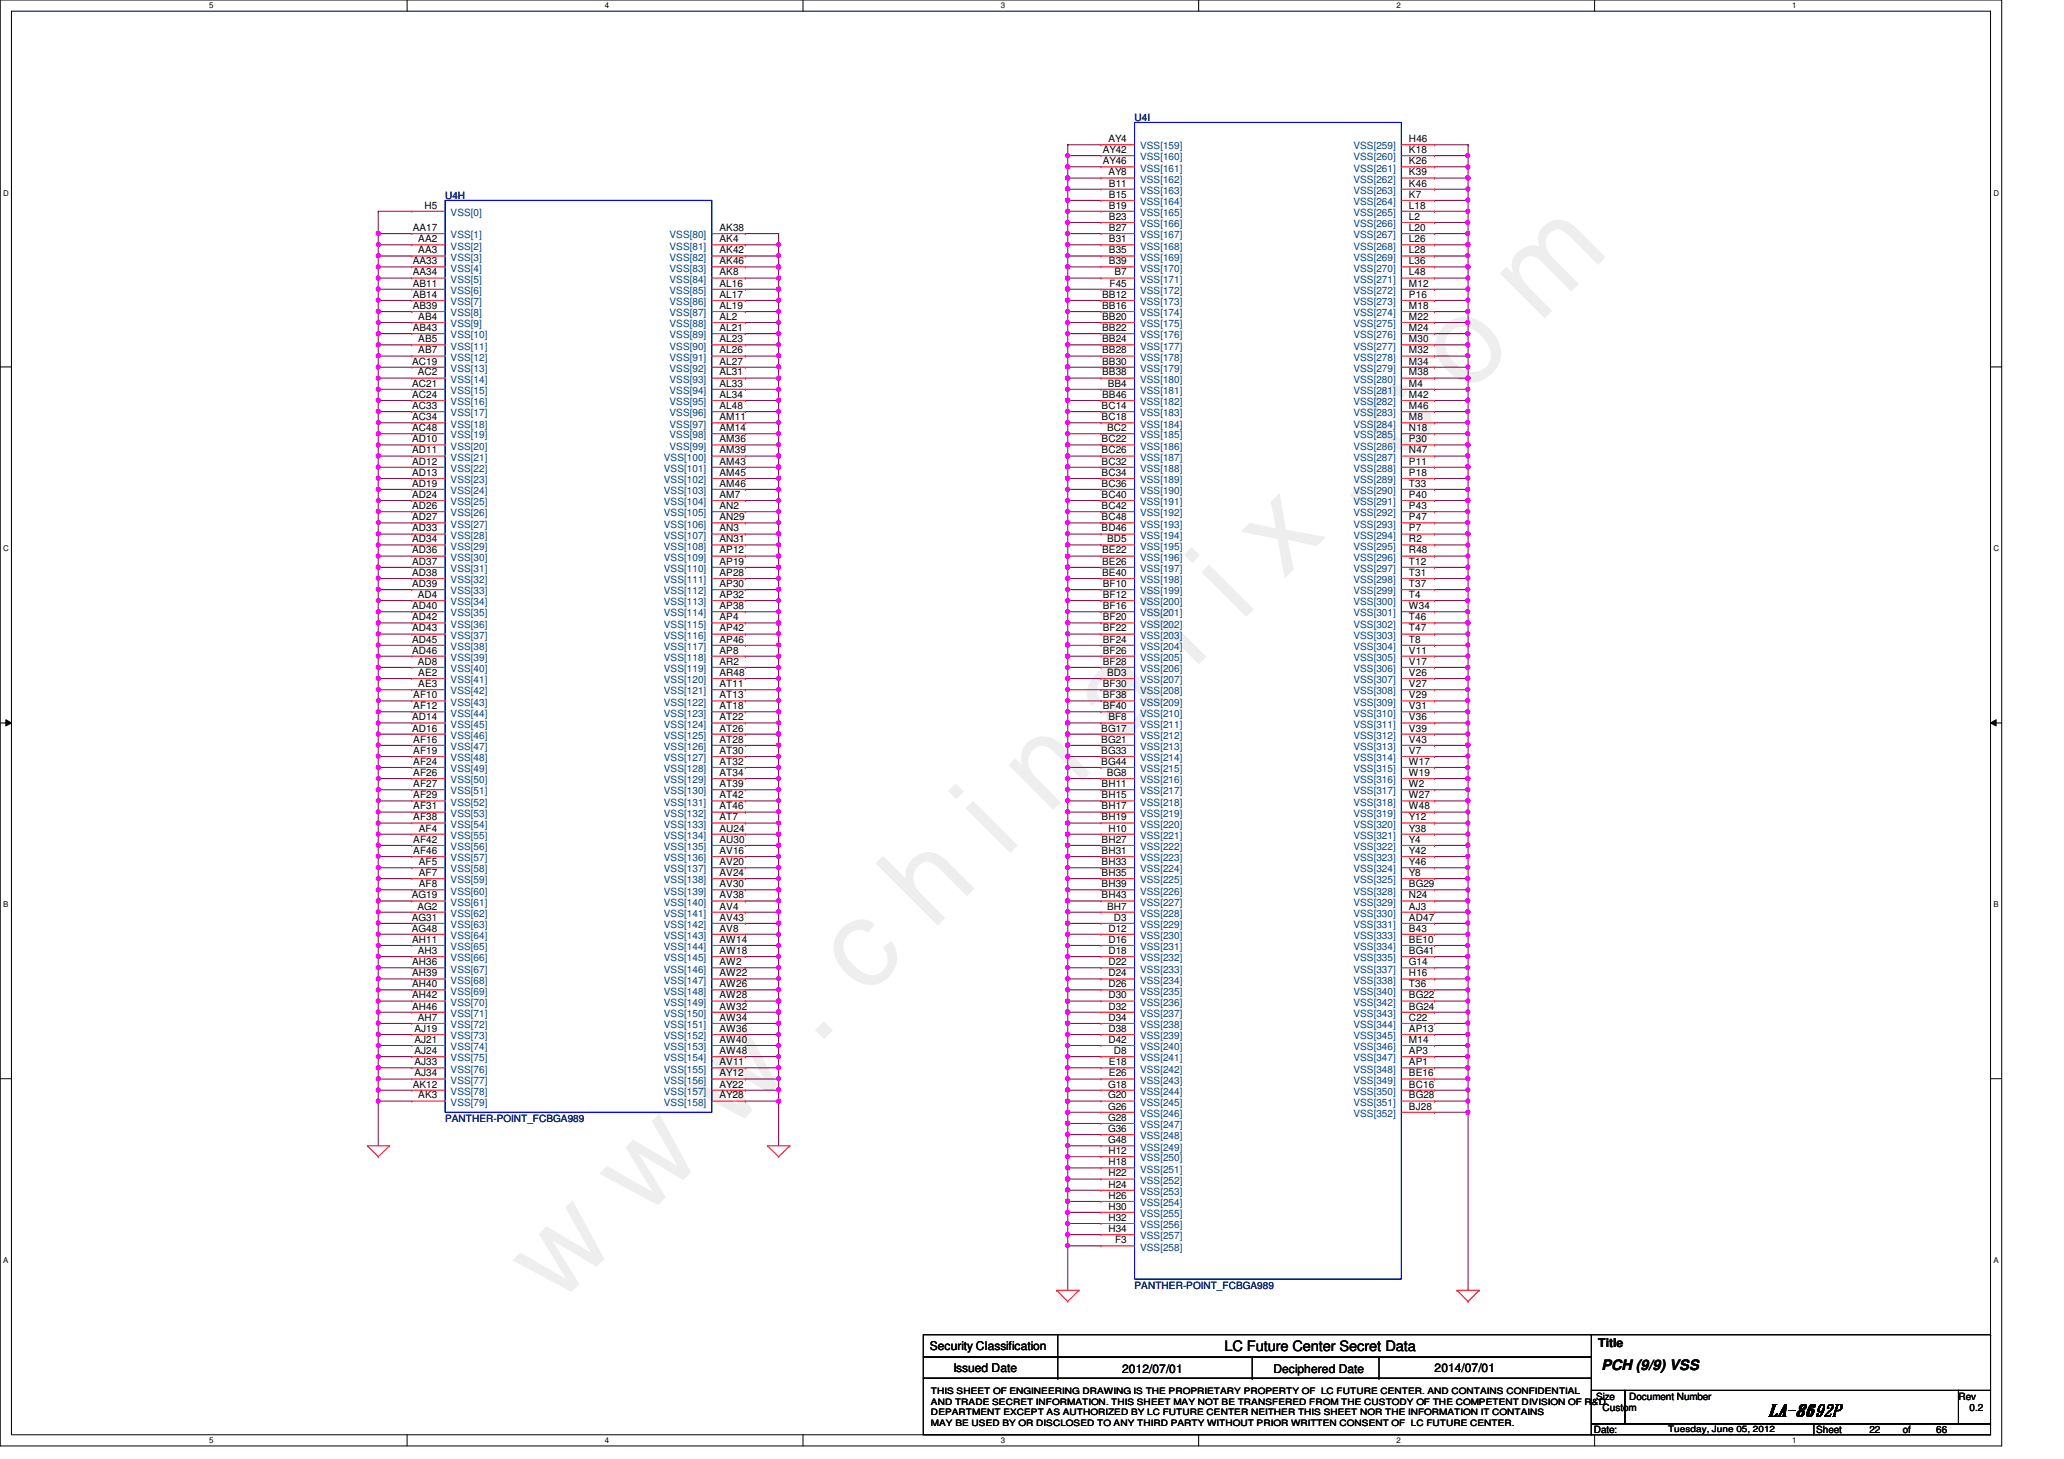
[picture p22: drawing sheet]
<svg xmlns="http://www.w3.org/2000/svg" width="297mm" height="210mm" viewBox="0 0 297 210" stroke-linecap="round" stroke-linejoin="round" font-family="sans-serif">
<defs><g id="words">
<text font-size="17.6" fill="#f0f" x="80.1" y="188" transform="rotate(-45 80.1 188)">w w w . c h i n a f i x . c o m</text>
<text font-size="2.5" x="254.5" y="203.7">LA-8692P</text>
<g font-size="2.1">
<text x="176.2" y="194.4">LC Future Center Secret Data</text>
<text x="230.5" y="197.1">PCH (9/9) VSS</text>
</g>
<g font-size="1.7">
<text x="133.8" y="194.3">Security Classification</text>
<text x="137.2" y="197.3">Issued Date</text>
<text x="161.5" y="197.5">2012/07/01</text>
<text x="183.3" y="197.5">Deciphered Date</text>
<text x="206.5" y="197.3">2014/07/01</text>
<text x="230" y="193.8">Title</text>
</g>
<g font-size="1.4" fill="#000080">
<text x="163.3" y="17.4">U4I</text>
<text x="64" y="28.6">U4H</text>
<text x="64" y="161.4">PANTHER-POINT_FCBGA989</text>
<text x="163.3" y="185.4">PANTHER-POINT_FCBGA989</text>
</g>
<g font-size="1.4">
<text x="158.7" y="22">AY42</text>
<text x="158.7" y="23.6">AY46</text>
<text x="159.5" y="20.4">AY4</text>
<text x="202.8" y="20.4">H46</text>
<text x="202.8" y="22">K18</text>
<text x="202.8" y="23.6">K26</text>
<text x="159.5" y="25.2">AY8</text>
<text x="159.6" y="26.8">B11</text>
<text x="159.6" y="28.4">B15</text>
<text x="202.8" y="28.4">K7</text>
<text x="202.8" y="25.2">K39</text>
<text x="202.8" y="26.8">K46</text>
<text x="59.4" y="33.2">AA17</text>
<text x="60.2" y="34.8">AA2</text>
<text x="61.1" y="30">H5</text>
<text x="103.5" y="33.2">AK38</text>
<text x="103.5" y="34.8">AK4</text>
<text x="159.6" y="30">B19</text>
<text x="159.6" y="31.6">B23</text>
<text x="159.6" y="33.2">B27</text>
<text x="159.6" y="34.8">B31</text>
<text x="202.8" y="30">L18</text>
<text x="202.8" y="31.6">L2</text>
<text x="202.8" y="33.2">L20</text>
<text x="202.8" y="34.8">L26</text>
<text x="59.4" y="39.6">AA34</text>
<text x="59.4" y="41.2">AB11</text>
<text x="59.4" y="38">AA33</text>
<text x="60.2" y="36.4">AA3</text>
<text x="103.5" y="36.4">AK42</text>
<text x="103.5" y="38">AK46</text>
<text x="103.5" y="39.6">AK8</text>
<text x="103.5" y="41.2">AL16</text>
<text x="159.6" y="36.4">B35</text>
<text x="159.6" y="38">B39</text>
<text x="159.7" y="41.2">F45</text>
<text x="160.4" y="39.6">B7</text>
<text x="202.8" y="36.4">L28</text>
<text x="202.8" y="38">L36</text>
<text x="202.8" y="39.6">L48</text>
<text x="202.8" y="41.2">M12</text>
<text x="59.4" y="42.8">AB14</text>
<text x="59.4" y="44.4">AB39</text>
<text x="59.4" y="47.6">AB43</text>
<text x="60.2" y="46">AB4</text>
<text x="103.5" y="42.8">AL17</text>
<text x="103.5" y="44.4">AL19</text>
<text x="103.5" y="46">AL2</text>
<text x="103.5" y="47.6">AL21</text>
<text x="158.6" y="42.8">BB12</text>
<text x="158.6" y="44.4">BB16</text>
<text x="158.6" y="46">BB20</text>
<text x="158.6" y="47.6">BB22</text>
<text x="202.8" y="42.8">P16</text>
<text x="202.8" y="44.4">M18</text>
<text x="202.8" y="46">M22</text>
<text x="202.8" y="47.6">M24</text>
<text x="59.3" y="52.5">AC19</text>
<text x="60.2" y="49.2">AB5</text>
<text x="60.2" y="50.8">AB7</text>
<text x="103.5" y="49.2">AL23</text>
<text x="103.5" y="50.8">AL26</text>
<text x="103.5" y="52.5">AL27</text>
<text x="158.6" y="49.2">BB24</text>
<text x="158.6" y="50.8">BB28</text>
<text x="158.6" y="52.5">BB30</text>
<text x="202.8" y="49.2">M30</text>
<text x="202.8" y="50.8">M32</text>
<text x="202.8" y="52.5">M34</text>
<text x="59.3" y="55.6">AC21</text>
<text x="59.3" y="57.2">AC24</text>
<text x="59.3" y="58.8">AC33</text>
<text x="60.1" y="54">AC2</text>
<text x="103.5" y="54">AL31</text>
<text x="103.5" y="58.8">AL48</text>
<text x="103.5" y="57.2">AL34</text>
<text x="103.5" y="55.6">AL33</text>
<text x="158.5" y="58.8">BC14</text>
<text x="158.6" y="54">BB38</text>
<text x="158.6" y="57.2">BB46</text>
<text x="159.4" y="55.6">BB4</text>
<text x="202.8" y="54">M38</text>
<text x="202.8" y="55.6">M4</text>
<text x="202.8" y="57.2">M42</text>
<text x="202.8" y="58.8">M46</text>
<text x="59.3" y="60.5">AC34</text>
<text x="59.3" y="62">AC48</text>
<text x="59.3" y="63.6">AD10</text>
<text x="59.3" y="65.2">AD11</text>
<text x="103.5" y="60.5">AM11</text>
<text x="103.5" y="62">AM14</text>
<text x="103.5" y="63.6">AM36</text>
<text x="103.5" y="65.2">AM39</text>
<text x="158.5" y="60.5">BC18</text>
<text x="158.5" y="63.6">BC22</text>
<text x="158.5" y="65.2">BC26</text>
<text x="159.3" y="62">BC2</text>
<text x="202.8" y="60.5">M8</text>
<text x="202.8" y="62">N18</text>
<text x="202.8" y="63.6">P30</text>
<text x="202.8" y="65.2">N47</text>
<text x="59.3" y="66.8">AD12</text>
<text x="59.3" y="68.5">AD13</text>
<text x="59.3" y="70">AD19</text>
<text x="59.3" y="71.6">AD24</text>
<text x="103.5" y="68.5">AM45</text>
<text x="103.5" y="70">AM46</text>
<text x="103.5" y="71.6">AM7</text>
<text x="103.5" y="66.8">AM43</text>
<text x="158.5" y="66.8">BC32</text>
<text x="158.5" y="68.5">BC34</text>
<text x="158.5" y="70">BC36</text>
<text x="158.5" y="71.6">BC40</text>
<text x="202.8" y="66.8">P11</text>
<text x="202.8" y="68.5">P18</text>
<text x="202.8" y="70">T33</text>
<text x="202.8" y="71.6">P40</text>
<text x="59.3" y="73.2">AD26</text>
<text x="59.3" y="74.8">AD27</text>
<text x="59.3" y="76.5">AD33</text>
<text x="103.5" y="73.2">AN2</text>
<text x="103.5" y="74.8">AN29</text>
<text x="103.5" y="76.5">AN3</text>
<text x="158.5" y="73.2">BC42</text>
<text x="158.5" y="74.8">BC48</text>
<text x="158.5" y="76.5">BD46</text>
<text x="202.8" y="73.2">P43</text>
<text x="202.8" y="74.8">P47</text>
<text x="202.8" y="76.5">P7</text>
<text x="59.3" y="78">AD34</text>
<text x="59.3" y="79.6">AD36</text>
<text x="59.3" y="81.2">AD37</text>
<text x="59.3" y="82.8">AD38</text>
<text x="103.5" y="78">AN31</text>
<text x="103.5" y="79.6">AP12</text>
<text x="103.5" y="81.2">AP19</text>
<text x="103.5" y="82.8">AP28</text>
<text x="158.6" y="79.6">BE22</text>
<text x="158.6" y="81.2">BE26</text>
<text x="158.6" y="82.8">BE40</text>
<text x="159.3" y="78">BD5</text>
<text x="202.8" y="78">R2</text>
<text x="202.8" y="79.6">R48</text>
<text x="202.8" y="81.2">T12</text>
<text x="202.8" y="82.8">T31</text>
<text x="59.3" y="84.5">AD39</text>
<text x="59.3" y="87.6">AD40</text>
<text x="59.3" y="89.2">AD42</text>
<text x="60.1" y="86">AD4</text>
<text x="103.5" y="84.5">AP30</text>
<text x="103.5" y="86">AP32</text>
<text x="103.5" y="87.6">AP38</text>
<text x="103.5" y="89.2">AP4</text>
<text x="158.7" y="84.5">BF10</text>
<text x="158.7" y="86">BF12</text>
<text x="158.7" y="87.6">BF16</text>
<text x="158.7" y="89.2">BF20</text>
<text x="202.8" y="84.5">T37</text>
<text x="202.8" y="86">T4</text>
<text x="202.8" y="87.6">W34</text>
<text x="202.8" y="89.2">T46</text>
<text x="59.3" y="90.8">AD43</text>
<text x="59.3" y="92.5">AD45</text>
<text x="59.3" y="94">AD46</text>
<text x="60.1" y="95.6">AD8</text>
<text x="103.5" y="90.8">AP42</text>
<text x="103.5" y="92.5">AP46</text>
<text x="103.5" y="94">AP8</text>
<text x="103.5" y="95.6">AR2</text>
<text x="158.7" y="90.8">BF22</text>
<text x="158.7" y="92.5">BF24</text>
<text x="158.7" y="94">BF26</text>
<text x="158.7" y="95.6">BF28</text>
<text x="202.8" y="90.8">T47</text>
<text x="202.8" y="92.5">T8</text>
<text x="202.8" y="94">V11</text>
<text x="202.8" y="95.6">V17</text>
<text x="59.5" y="100.5">AF10</text>
<text x="60.2" y="98.8">AE3</text>
<text x="60.2" y="97.2">AE2</text>
<text x="103.5" y="97.2">AR48</text>
<text x="103.5" y="98.8">AT11</text>
<text x="103.5" y="100.5">AT13</text>
<text x="158.7" y="98.8">BF30</text>
<text x="158.7" y="100.5">BF38</text>
<text x="159.3" y="97.2">BD3</text>
<text x="202.8" y="97.2">V26</text>
<text x="202.8" y="98.8">V27</text>
<text x="202.8" y="100.5">V29</text>
<text x="59.3" y="105.2">AD16</text>
<text x="59.3" y="103.6">AD14</text>
<text x="59.5" y="102">AF12</text>
<text x="59.5" y="106.8">AF16</text>
<text x="103.5" y="102">AT18</text>
<text x="103.5" y="103.6">AT22</text>
<text x="103.5" y="105.2">AT26</text>
<text x="103.5" y="106.8">AT28</text>
<text x="158.5" y="105.2">BG17</text>
<text x="158.5" y="106.8">BG21</text>
<text x="158.7" y="102">BF40</text>
<text x="159.5" y="103.6">BF8</text>
<text x="202.8" y="102">V31</text>
<text x="202.8" y="103.6">V36</text>
<text x="202.8" y="105.2">V39</text>
<text x="202.8" y="106.8">V43</text>
<text x="59.5" y="108.5">AF19</text>
<text x="59.5" y="110">AF24</text>
<text x="59.5" y="111.6">AF26</text>
<text x="59.5" y="113.2">AF27</text>
<text x="103.5" y="108.5">AT30</text>
<text x="103.5" y="110">AT32</text>
<text x="103.5" y="111.6">AT34</text>
<text x="103.5" y="113.2">AT39</text>
<text x="158.5" y="108.5">BG33</text>
<text x="158.5" y="110">BG44</text>
<text x="158.5" y="113.2">BH11</text>
<text x="159.3" y="111.6">BG8</text>
<text x="202.8" y="108.5">V7</text>
<text x="202.8" y="110">W17</text>
<text x="202.8" y="111.6">W19</text>
<text x="202.8" y="113.2">W2</text>
<text x="59.5" y="114.9">AF29</text>
<text x="59.5" y="116.5">AF31</text>
<text x="59.5" y="118">AF38</text>
<text x="60.3" y="119.6">AF4</text>
<text x="103.5" y="114.9">AT42</text>
<text x="103.5" y="116.5">AT46</text>
<text x="103.5" y="118">AT7</text>
<text x="103.5" y="119.6">AU24</text>
<text x="158.5" y="114.9">BH15</text>
<text x="158.5" y="116.5">BH17</text>
<text x="158.5" y="118">BH19</text>
<text x="159.5" y="119.6">H10</text>
<text x="202.8" y="114.9">W27</text>
<text x="202.8" y="116.5">W48</text>
<text x="202.8" y="118">Y12</text>
<text x="202.8" y="119.6">Y38</text>
<text x="59.5" y="121.2">AF42</text>
<text x="59.5" y="122.9">AF46</text>
<text x="60.3" y="124.5">AF5</text>
<text x="103.5" y="121.2">AU30</text>
<text x="103.5" y="122.9">AV16</text>
<text x="103.5" y="124.5">AV20</text>
<text x="158.5" y="121.2">BH27</text>
<text x="158.5" y="122.9">BH31</text>
<text x="158.5" y="124.5">BH33</text>
<text x="202.8" y="121.2">Y4</text>
<text x="202.8" y="122.9">Y42</text>
<text x="202.8" y="124.5">Y46</text>
<text x="59.3" y="129.2">AG19</text>
<text x="60.1" y="130.9">AG2</text>
<text x="60.3" y="126">AF7</text>
<text x="60.3" y="127.6">AF8</text>
<text x="103.5" y="126">AV24</text>
<text x="103.5" y="127.6">AV30</text>
<text x="103.5" y="129.2">AV38</text>
<text x="103.5" y="130.9">AV4</text>
<text x="158.5" y="126">BH35</text>
<text x="158.5" y="127.6">BH39</text>
<text x="158.5" y="129.2">BH43</text>
<text x="159.3" y="130.9">BH7</text>
<text x="202.8" y="126">Y8</text>
<text x="202.8" y="127.6">BG29</text>
<text x="202.8" y="129.2">N24</text>
<text x="202.8" y="130.9">AJ3</text>
<text x="59.3" y="132.5">AG31</text>
<text x="59.3" y="134">AG48</text>
<text x="59.3" y="135.6">AH11</text>
<text x="60.1" y="137.2">AH3</text>
<text x="103.5" y="132.5">AV43</text>
<text x="103.5" y="134">AV8</text>
<text x="103.5" y="135.6">AW14</text>
<text x="103.5" y="137.2">AW18</text>
<text x="159.5" y="134">D12</text>
<text x="159.5" y="135.6">D16</text>
<text x="159.5" y="137.2">D18</text>
<text x="160.3" y="132.5">D3</text>
<text x="202.8" y="132.5">AD47</text>
<text x="202.8" y="134">B43</text>
<text x="202.8" y="135.6">BE10</text>
<text x="202.8" y="137.2">BG41</text>
<text x="59.3" y="138.9">AH36</text>
<text x="59.3" y="140.5">AH39</text>
<text x="59.3" y="142">AH40</text>
<text x="59.3" y="143.6">AH42</text>
<text x="103.5" y="138.9">AW2</text>
<text x="103.5" y="140.5">AW22</text>
<text x="103.5" y="142">AW26</text>
<text x="103.5" y="143.6">AW28</text>
<text x="159.5" y="138.9">D22</text>
<text x="159.5" y="140.5">D24</text>
<text x="159.5" y="142">D26</text>
<text x="159.5" y="143.6">D30</text>
<text x="202.8" y="138.9">G14</text>
<text x="202.8" y="140.5">H16</text>
<text x="202.8" y="142">T36</text>
<text x="202.8" y="143.6">BG22</text>
<text x="59.3" y="145.2">AH46</text>
<text x="59.6" y="148.5">AJ19</text>
<text x="60.1" y="146.9">AH7</text>
<text x="103.5" y="145.2">AW32</text>
<text x="103.5" y="146.9">AW34</text>
<text x="103.5" y="148.5">AW36</text>
<text x="159.5" y="145.2">D32</text>
<text x="159.5" y="146.9">D34</text>
<text x="159.5" y="148.5">D38</text>
<text x="202.8" y="145.2">BG24</text>
<text x="202.8" y="146.9">C22</text>
<text x="202.8" y="148.5">AP13</text>
<text x="59.6" y="153.2">AJ33</text>
<text x="59.6" y="154.9">AJ34</text>
<text x="59.6" y="150">AJ21</text>
<text x="59.6" y="151.6">AJ24</text>
<text x="103.5" y="150">AW40</text>
<text x="103.5" y="151.6">AW48</text>
<text x="103.5" y="153.2">AV11</text>
<text x="103.5" y="154.9">AY12</text>
<text x="159.5" y="150">D42</text>
<text x="159.6" y="153.2">E18</text>
<text x="159.6" y="154.9">E26</text>
<text x="160.3" y="151.6">D8</text>
<text x="202.8" y="150">M14</text>
<text x="202.8" y="151.6">AP3</text>
<text x="202.8" y="153.2">AP1</text>
<text x="202.8" y="154.9">BE16</text>
<text x="59.4" y="156.5">AK12</text>
<text x="60.2" y="158">AK3</text>
<text x="103.5" y="156.5">AY22</text>
<text x="103.5" y="158">AY28</text>
<text x="159.5" y="156.5">G18</text>
<text x="159.5" y="158">G20</text>
<text x="159.5" y="159.6">G26</text>
<text x="159.5" y="161.2">G28</text>
<text x="202.8" y="156.5">BC16</text>
<text x="202.8" y="158">BG28</text>
<text x="202.8" y="159.6">BJ28</text>
<text x="159.5" y="162.9">G36</text>
<text x="159.5" y="164.5">G48</text>
<text x="159.5" y="166">H12</text>
<text x="159.5" y="167.6">H18</text>
<text x="159.5" y="169.2">H22</text>
<text x="159.5" y="170.9">H24</text>
<text x="159.5" y="172.5">H26</text>
<text x="159.5" y="174">H30</text>
<text x="159.5" y="175.6">H32</text>
<text x="159.5" y="177.2">H34</text>
<text x="160.5" y="178.9">F3</text>
<text x="229.7" y="201.4">Size</text>
<text x="230.6" y="203">Custom</text>
<text x="234.5" y="201.4">Document Number</text>
<text x="281.9" y="201.4">Rev</text>
<text x="283.5" y="203">0.2</text>
<text x="229.4" y="206.2">Date:</text>
<text x="261.4" y="206.2">Sheet</text>
<text x="269" y="206.2">22</text>
<text x="273.9" y="206.2">of</text>
<text x="278.6" y="206.2">66</text>
</g>
<g font-size="1.4" fill="#004080">
<text x="164.1" y="21.5">VSS[159]</text>
<text x="164.1" y="23.1">VSS[160]</text>
<text x="194.8" y="21.5">VSS[259]</text>
<text x="194.8" y="23.1">VSS[260]</text>
<text x="164.1" y="24.7">VSS[161]</text>
<text x="164.1" y="26.3">VSS[162]</text>
<text x="164.1" y="27.9">VSS[163]</text>
<text x="164.1" y="29.5">VSS[164]</text>
<text x="194.8" y="29.5">VSS[264]</text>
<text x="194.8" y="26.3">VSS[262]</text>
<text x="194.8" y="27.9">VSS[263]</text>
<text x="194.8" y="24.7">VSS[261]</text>
<text x="64.9" y="34.3">VSS[1]</text>
<text x="64.9" y="35.9">VSS[2]</text>
<text x="64.9" y="31.1">VSS[0]</text>
<text x="96.3" y="34.3">VSS[80]</text>
<text x="96.3" y="35.9">VSS[81]</text>
<text x="164.1" y="31.1">VSS[165]</text>
<text x="164.1" y="32.7">VSS[166]</text>
<text x="164.1" y="34.3">VSS[167]</text>
<text x="164.1" y="35.9">VSS[168]</text>
<text x="194.8" y="31.1">VSS[265]</text>
<text x="194.8" y="32.7">VSS[266]</text>
<text x="194.8" y="34.3">VSS[267]</text>
<text x="194.8" y="35.9">VSS[268]</text>
<text x="64.9" y="37.5">VSS[3]</text>
<text x="64.9" y="40.7">VSS[5]</text>
<text x="64.9" y="39.1">VSS[4]</text>
<text x="96.3" y="37.5">VSS[82]</text>
<text x="96.3" y="39.1">VSS[83]</text>
<text x="96.3" y="40.7">VSS[84]</text>
<text x="164.1" y="37.5">VSS[169]</text>
<text x="164.1" y="39.1">VSS[170]</text>
<text x="164.1" y="40.7">VSS[171]</text>
<text x="194.8" y="37.5">VSS[269]</text>
<text x="194.8" y="39.1">VSS[270]</text>
<text x="194.8" y="40.7">VSS[271]</text>
<text x="64.9" y="42.3">VSS[6]</text>
<text x="64.9" y="43.9">VSS[7]</text>
<text x="64.9" y="45.5">VSS[8]</text>
<text x="64.9" y="47.1">VSS[9]</text>
<text x="96.3" y="42.3">VSS[85]</text>
<text x="96.3" y="43.9">VSS[86]</text>
<text x="96.3" y="45.5">VSS[87]</text>
<text x="96.3" y="47.1">VSS[88]</text>
<text x="164.1" y="43.9">VSS[173]</text>
<text x="164.1" y="45.5">VSS[174]</text>
<text x="164.1" y="47.1">VSS[175]</text>
<text x="164.1" y="42.3">VSS[172]</text>
<text x="194.8" y="42.3">VSS[272]</text>
<text x="194.8" y="43.9">VSS[273]</text>
<text x="194.8" y="45.5">VSS[274]</text>
<text x="194.8" y="47.1">VSS[275]</text>
<text x="64.9" y="48.7">VSS[10]</text>
<text x="64.9" y="50.3">VSS[11]</text>
<text x="64.9" y="51.9">VSS[12]</text>
<text x="64.9" y="53.5">VSS[13]</text>
<text x="96.3" y="48.7">VSS[89]</text>
<text x="96.3" y="50.3">VSS[90]</text>
<text x="96.3" y="51.9">VSS[91]</text>
<text x="96.3" y="53.5">VSS[92]</text>
<text x="164.1" y="48.7">VSS[176]</text>
<text x="164.1" y="50.3">VSS[177]</text>
<text x="164.1" y="51.9">VSS[178]</text>
<text x="164.1" y="53.5">VSS[179]</text>
<text x="194.8" y="48.7">VSS[276]</text>
<text x="194.8" y="50.3">VSS[277]</text>
<text x="194.8" y="51.9">VSS[278]</text>
<text x="194.8" y="53.5">VSS[279]</text>
<text x="64.9" y="55.1">VSS[14]</text>
<text x="64.9" y="56.7">VSS[15]</text>
<text x="64.9" y="58.3">VSS[16]</text>
<text x="64.9" y="59.9">VSS[17]</text>
<text x="96.3" y="55.1">VSS[93]</text>
<text x="96.3" y="59.9">VSS[96]</text>
<text x="96.3" y="58.3">VSS[95]</text>
<text x="96.3" y="56.7">VSS[94]</text>
<text x="164.1" y="55.1">VSS[180]</text>
<text x="164.1" y="56.7">VSS[181]</text>
<text x="164.1" y="58.3">VSS[182]</text>
<text x="164.1" y="59.9">VSS[183]</text>
<text x="194.8" y="55.1">VSS[280]</text>
<text x="194.8" y="56.7">VSS[281]</text>
<text x="194.8" y="58.3">VSS[282]</text>
<text x="194.8" y="59.9">VSS[283]</text>
<text x="64.9" y="61.5">VSS[18]</text>
<text x="64.9" y="63.1">VSS[19]</text>
<text x="64.9" y="64.7">VSS[20]</text>
<text x="96.3" y="61.5">VSS[97]</text>
<text x="96.3" y="63.1">VSS[98]</text>
<text x="96.3" y="64.7">VSS[99]</text>
<text x="164.1" y="61.5">VSS[184]</text>
<text x="164.1" y="63.1">VSS[185]</text>
<text x="164.1" y="64.7">VSS[186]</text>
<text x="194.8" y="61.5">VSS[284]</text>
<text x="194.8" y="63.1">VSS[285]</text>
<text x="194.8" y="64.7">VSS[286]</text>
<text x="64.9" y="66.3">VSS[21]</text>
<text x="64.9" y="67.9">VSS[22]</text>
<text x="64.9" y="69.5">VSS[23]</text>
<text x="64.9" y="71.1">VSS[24]</text>
<text x="95.5" y="66.3">VSS[100]</text>
<text x="95.5" y="69.5">VSS[102]</text>
<text x="95.5" y="71.1">VSS[103]</text>
<text x="95.5" y="67.9">VSS[101]</text>
<text x="164.1" y="66.3">VSS[187]</text>
<text x="164.1" y="67.9">VSS[188]</text>
<text x="164.1" y="69.5">VSS[189]</text>
<text x="164.1" y="71.1">VSS[190]</text>
<text x="194.8" y="67.9">VSS[288]</text>
<text x="194.8" y="69.5">VSS[289]</text>
<text x="194.8" y="71.1">VSS[290]</text>
<text x="194.8" y="66.3">VSS[287]</text>
<text x="64.9" y="72.7">VSS[25]</text>
<text x="64.9" y="74.3">VSS[26]</text>
<text x="64.9" y="75.9">VSS[27]</text>
<text x="64.9" y="77.5">VSS[28]</text>
<text x="95.5" y="72.7">VSS[104]</text>
<text x="95.5" y="74.3">VSS[105]</text>
<text x="95.5" y="75.9">VSS[106]</text>
<text x="95.5" y="77.5">VSS[107]</text>
<text x="164.1" y="72.7">VSS[191]</text>
<text x="164.1" y="74.3">VSS[192]</text>
<text x="164.1" y="75.9">VSS[193]</text>
<text x="164.1" y="77.5">VSS[194]</text>
<text x="194.8" y="72.7">VSS[291]</text>
<text x="194.8" y="74.3">VSS[292]</text>
<text x="194.8" y="75.9">VSS[293]</text>
<text x="194.8" y="77.5">VSS[294]</text>
<text x="64.9" y="79.1">VSS[29]</text>
<text x="64.9" y="80.7">VSS[30]</text>
<text x="64.9" y="82.3">VSS[31]</text>
<text x="64.9" y="83.9">VSS[32]</text>
<text x="95.5" y="79.1">VSS[108]</text>
<text x="95.5" y="80.7">VSS[109]</text>
<text x="95.5" y="82.3">VSS[110]</text>
<text x="95.5" y="83.9">VSS[111]</text>
<text x="164.1" y="79.1">VSS[195]</text>
<text x="164.1" y="80.7">VSS[196]</text>
<text x="164.1" y="82.3">VSS[197]</text>
<text x="164.1" y="83.9">VSS[198]</text>
<text x="194.8" y="79.1">VSS[295]</text>
<text x="194.8" y="80.7">VSS[296]</text>
<text x="194.8" y="82.3">VSS[297]</text>
<text x="194.8" y="83.9">VSS[298]</text>
<text x="64.9" y="85.5">VSS[33]</text>
<text x="64.9" y="87.1">VSS[34]</text>
<text x="64.9" y="88.7">VSS[35]</text>
<text x="95.5" y="85.5">VSS[112]</text>
<text x="95.5" y="87.1">VSS[113]</text>
<text x="95.5" y="88.7">VSS[114]</text>
<text x="164.1" y="85.5">VSS[199]</text>
<text x="164.1" y="87.1">VSS[200]</text>
<text x="164.1" y="88.7">VSS[201]</text>
<text x="194.8" y="85.5">VSS[299]</text>
<text x="194.8" y="87.1">VSS[300]</text>
<text x="194.8" y="88.7">VSS[301]</text>
<text x="64.9" y="90.3">VSS[36]</text>
<text x="64.9" y="91.9">VSS[37]</text>
<text x="64.9" y="93.5">VSS[38]</text>
<text x="64.9" y="95.1">VSS[39]</text>
<text x="95.5" y="91.9">VSS[116]</text>
<text x="95.5" y="93.5">VSS[117]</text>
<text x="95.5" y="95.1">VSS[118]</text>
<text x="95.5" y="90.3">VSS[115]</text>
<text x="164.1" y="90.3">VSS[202]</text>
<text x="164.1" y="91.9">VSS[203]</text>
<text x="164.1" y="93.5">VSS[204]</text>
<text x="164.1" y="95.1">VSS[205]</text>
<text x="194.8" y="90.3">VSS[302]</text>
<text x="194.8" y="91.9">VSS[303]</text>
<text x="194.8" y="93.5">VSS[304]</text>
<text x="194.8" y="95.1">VSS[305]</text>
<text x="64.9" y="101.5">VSS[43]</text>
<text x="64.9" y="96.7">VSS[40]</text>
<text x="64.9" y="99.9">VSS[42]</text>
<text x="64.9" y="98.3">VSS[41]</text>
<text x="95.5" y="96.7">VSS[119]</text>
<text x="95.5" y="98.3">VSS[120]</text>
<text x="95.5" y="99.9">VSS[121]</text>
<text x="95.5" y="101.5">VSS[122]</text>
<text x="164.1" y="96.7">VSS[206]</text>
<text x="164.1" y="98.3">VSS[207]</text>
<text x="164.1" y="99.9">VSS[208]</text>
<text x="164.1" y="101.5">VSS[209]</text>
<text x="194.8" y="96.7">VSS[306]</text>
<text x="194.8" y="98.3">VSS[307]</text>
<text x="194.8" y="99.9">VSS[308]</text>
<text x="194.8" y="101.5">VSS[309]</text>
<text x="64.9" y="103.1">VSS[44]</text>
<text x="64.9" y="106.3">VSS[46]</text>
<text x="64.9" y="107.9">VSS[47]</text>
<text x="64.9" y="104.7">VSS[45]</text>
<text x="95.5" y="103.1">VSS[123]</text>
<text x="95.5" y="104.7">VSS[124]</text>
<text x="95.5" y="106.3">VSS[125]</text>
<text x="95.5" y="107.9">VSS[126]</text>
<text x="164.1" y="103.1">VSS[210]</text>
<text x="164.1" y="104.7">VSS[211]</text>
<text x="164.1" y="106.3">VSS[212]</text>
<text x="164.1" y="107.9">VSS[213]</text>
<text x="194.8" y="103.1">VSS[310]</text>
<text x="194.8" y="104.7">VSS[311]</text>
<text x="194.8" y="106.3">VSS[312]</text>
<text x="194.8" y="107.9">VSS[313]</text>
<text x="64.9" y="109.5">VSS[48]</text>
<text x="64.9" y="111.1">VSS[49]</text>
<text x="64.9" y="112.7">VSS[50]</text>
<text x="95.5" y="109.5">VSS[127]</text>
<text x="95.5" y="111.1">VSS[128]</text>
<text x="95.5" y="112.7">VSS[129]</text>
<text x="164.1" y="109.5">VSS[214]</text>
<text x="164.1" y="111.1">VSS[215]</text>
<text x="164.1" y="112.7">VSS[216]</text>
<text x="194.8" y="109.5">VSS[314]</text>
<text x="194.8" y="111.1">VSS[315]</text>
<text x="194.8" y="112.7">VSS[316]</text>
<text x="64.9" y="114.3">VSS[51]</text>
<text x="64.9" y="115.9">VSS[52]</text>
<text x="64.9" y="117.5">VSS[53]</text>
<text x="64.9" y="119.1">VSS[54]</text>
<text x="95.5" y="115.9">VSS[131]</text>
<text x="95.5" y="117.5">VSS[132]</text>
<text x="95.5" y="119.1">VSS[133]</text>
<text x="95.5" y="114.3">VSS[130]</text>
<text x="164.1" y="114.3">VSS[217]</text>
<text x="164.1" y="115.9">VSS[218]</text>
<text x="164.1" y="117.5">VSS[219]</text>
<text x="164.1" y="119.1">VSS[220]</text>
<text x="194.8" y="114.3">VSS[317]</text>
<text x="194.8" y="115.9">VSS[318]</text>
<text x="194.8" y="117.5">VSS[319]</text>
<text x="194.8" y="119.1">VSS[320]</text>
<text x="64.9" y="120.7">VSS[55]</text>
<text x="64.9" y="122.3">VSS[56]</text>
<text x="64.9" y="123.9">VSS[57]</text>
<text x="64.9" y="125.5">VSS[58]</text>
<text x="95.5" y="120.7">VSS[134]</text>
<text x="95.5" y="122.3">VSS[135]</text>
<text x="95.5" y="123.9">VSS[136]</text>
<text x="95.5" y="125.5">VSS[137]</text>
<text x="164.1" y="122.3">VSS[222]</text>
<text x="164.1" y="123.9">VSS[223]</text>
<text x="164.1" y="125.5">VSS[224]</text>
<text x="164.1" y="120.7">VSS[221]</text>
<text x="194.8" y="120.7">VSS[321]</text>
<text x="194.8" y="122.3">VSS[322]</text>
<text x="194.8" y="123.9">VSS[323]</text>
<text x="194.8" y="125.5">VSS[324]</text>
<text x="64.9" y="127.1">VSS[59]</text>
<text x="64.9" y="128.7">VSS[60]</text>
<text x="64.9" y="130.3">VSS[61]</text>
<text x="64.9" y="131.9">VSS[62]</text>
<text x="95.5" y="127.1">VSS[138]</text>
<text x="95.5" y="128.7">VSS[139]</text>
<text x="95.5" y="130.3">VSS[140]</text>
<text x="95.5" y="131.9">VSS[141]</text>
<text x="164.1" y="127.1">VSS[225]</text>
<text x="164.1" y="128.7">VSS[226]</text>
<text x="164.1" y="130.3">VSS[227]</text>
<text x="164.1" y="131.9">VSS[228]</text>
<text x="194.8" y="127.1">VSS[325]</text>
<text x="194.8" y="128.7">VSS[328]</text>
<text x="194.8" y="130.3">VSS[329]</text>
<text x="194.8" y="131.9">VSS[330]</text>
<text x="64.9" y="133.5">VSS[63]</text>
<text x="64.9" y="135.1">VSS[64]</text>
<text x="64.9" y="136.7">VSS[65]</text>
<text x="95.5" y="133.5">VSS[142]</text>
<text x="95.5" y="135.1">VSS[143]</text>
<text x="95.5" y="136.7">VSS[144]</text>
<text x="164.1" y="133.5">VSS[229]</text>
<text x="164.1" y="135.1">VSS[230]</text>
<text x="164.1" y="136.7">VSS[231]</text>
<text x="194.8" y="133.5">VSS[331]</text>
<text x="194.8" y="135.1">VSS[333]</text>
<text x="194.8" y="136.7">VSS[334]</text>
<text x="64.9" y="138.3">VSS[66]</text>
<text x="64.9" y="139.9">VSS[67]</text>
<text x="64.9" y="141.5">VSS[68]</text>
<text x="64.9" y="143.1">VSS[69]</text>
<text x="95.5" y="138.3">VSS[145]</text>
<text x="95.5" y="139.9">VSS[146]</text>
<text x="95.5" y="141.5">VSS[147]</text>
<text x="95.5" y="143.1">VSS[148]</text>
<text x="164.1" y="138.3">VSS[232]</text>
<text x="164.1" y="139.9">VSS[233]</text>
<text x="164.1" y="141.5">VSS[234]</text>
<text x="164.1" y="143.1">VSS[235]</text>
<text x="194.8" y="138.3">VSS[335]</text>
<text x="194.8" y="139.9">VSS[337]</text>
<text x="194.8" y="141.5">VSS[338]</text>
<text x="194.8" y="143.1">VSS[340]</text>
<text x="64.9" y="144.7">VSS[70]</text>
<text x="64.9" y="146.3">VSS[71]</text>
<text x="64.9" y="147.9">VSS[72]</text>
<text x="64.9" y="149.5">VSS[73]</text>
<text x="95.5" y="144.7">VSS[149]</text>
<text x="95.5" y="146.3">VSS[150]</text>
<text x="95.5" y="147.9">VSS[151]</text>
<text x="95.5" y="149.5">VSS[152]</text>
<text x="164.1" y="144.7">VSS[236]</text>
<text x="164.1" y="146.3">VSS[237]</text>
<text x="164.1" y="147.9">VSS[238]</text>
<text x="164.1" y="149.5">VSS[239]</text>
<text x="194.8" y="144.7">VSS[342]</text>
<text x="194.8" y="146.3">VSS[343]</text>
<text x="194.8" y="147.9">VSS[344]</text>
<text x="194.8" y="149.5">VSS[345]</text>
<text x="64.9" y="154.3">VSS[76]</text>
<text x="64.9" y="155.9">VSS[77]</text>
<text x="64.9" y="151.1">VSS[74]</text>
<text x="64.9" y="152.7">VSS[75]</text>
<text x="95.5" y="151.1">VSS[153]</text>
<text x="95.5" y="152.7">VSS[154]</text>
<text x="95.5" y="154.3">VSS[155]</text>
<text x="95.5" y="155.9">VSS[156]</text>
<text x="164.1" y="151.1">VSS[240]</text>
<text x="164.1" y="152.7">VSS[241]</text>
<text x="164.1" y="154.3">VSS[242]</text>
<text x="164.1" y="155.9">VSS[243]</text>
<text x="194.8" y="151.1">VSS[346]</text>
<text x="194.8" y="152.7">VSS[347]</text>
<text x="194.8" y="154.3">VSS[348]</text>
<text x="194.8" y="155.9">VSS[349]</text>
<text x="64.9" y="157.5">VSS[78]</text>
<text x="64.9" y="159.1">VSS[79]</text>
<text x="95.5" y="157.5">VSS[157]</text>
<text x="95.5" y="159.1">VSS[158]</text>
<text x="164.1" y="157.5">VSS[244]</text>
<text x="164.1" y="159.1">VSS[245]</text>
<text x="164.1" y="160.7">VSS[246]</text>
<text x="194.8" y="157.5">VSS[350]</text>
<text x="194.8" y="159.1">VSS[351]</text>
<text x="194.8" y="160.7">VSS[352]</text>
<text x="164.1" y="162.3">VSS[247]</text>
<text x="164.1" y="163.9">VSS[248]</text>
<text x="164.1" y="165.5">VSS[249]</text>
<text x="164.1" y="167.1">VSS[250]</text>
<text x="164.1" y="168.7">VSS[251]</text>
<text x="164.1" y="170.3">VSS[252]</text>
<text x="164.1" y="171.9">VSS[253]</text>
<text x="164.1" y="173.5">VSS[254]</text>
<text x="164.1" y="175.1">VSS[255]</text>
<text x="164.1" y="176.7">VSS[256]</text>
<text x="164.1" y="178.3">VSS[257]</text>
<text x="164.1" y="179.9">VSS[258]</text>
</g>
<g font-size="1.3">
<text x="134" y="200.6">THIS SHEET OF ENGINEERING DRAWING IS THE PROPRIETARY PROPERTY OF LC FUTURE CENTER. AND CONTAINS CONFIDENTIAL</text>
<text x="134" y="202.1">AND TRADE SECRET INFORMATION. THIS SHEET MAY NOT BE TRANSFERED FROM THE CUSTODY OF THE COMPETENT DIVISION OF R&amp;D</text>
<text x="134" y="203.6">DEPARTMENT EXCEPT AS AUTHORIZED BY LC FUTURE CENTER NEITHER THIS SHEET NOR THE INFORMATION IT CONTAINS</text>
<text x="134" y="205.1">MAY BE USED BY OR DISCLOSED TO ANY THIRD PARTY WITHOUT PRIOR WRITTEN CONSENT OF LC FUTURE CENTER.</text>
<text x="240.1" y="206">Tuesday, June 05, 2012</text>
</g>
<g font-size="1.1">
<text x="30.1" y="1.1">5</text>
<text x="87" y="1.1">4</text>
<text x="144" y="1.1">3</text>
<text x="201" y="1.1">2</text>
<text x="257.9" y="1.1">1</text>
<text x=".5" y="28.2">D</text>
<text x="286.9" y="28.2">D</text>
<text x=".5" y="79.3">C</text>
<text x="286.9" y="79.3">C</text>
<text x=".5" y="130.6">B</text>
<text x="286.9" y="130.6">B</text>
<text x=".5" y="181.7">A</text>
<text x="286.9" y="181.7">A</text>
<text x="30.1" y="207.6">5</text>
<text x="87" y="207.6">4</text>
<text x="144" y="207.6">3</text>
<text x="201" y="207.6">2</text>
<text x="257.9" y="207.6">1</text>
</g>
</g></defs>
<path d="M0 0h288.1v208h-288.1zM1.6 1.6h284.9v204.8h-284.9z" fill="none" stroke="#000" stroke-width=".14"/>
<g fill="#fff">
<path d="M30.1 .2h.6v1.2h-.6z"/>
<path d="M30.1 206.6h.6v1.2h-.6z"/>
</g>
<path d="M58.6 0v1.6M58.6 206.4v1.6" fill="none" stroke="#000" stroke-width=".14"/>
<g fill="#fff">
<path d="M87 .2h.6v1.2h-.6z"/>
<path d="M87 206.6h.6v1.2h-.6z"/>
</g>
<path d="M115.6 0v1.6M115.6 206.4v1.6" fill="none" stroke="#000" stroke-width=".14"/>
<g fill="#fff">
<path d="M144 .2h.6v1.2h-.6z"/>
<path d="M144 206.6h.6v1.2h-.6z"/>
</g>
<path d="M172.5 0v1.6M172.5 206.4v1.6" fill="none" stroke="#000" stroke-width=".14"/>
<g fill="#fff">
<path d="M201 .2h.5v1.2h-.5z"/>
<path d="M201 206.6h.5v1.2h-.5z"/>
</g>
<path d="M229.5 0v1.6M229.5 206.4v1.6" fill="none" stroke="#000" stroke-width=".14"/>
<g fill="#fff">
<path d="M257.9 .2h.6v1.2h-.6z"/>
<path d="M257.9 206.6h.6v1.2h-.6z"/>
<path d="M.5 27.2h.7v1.2h-.7z"/>
<path d="M286.9 27.2h.8v1.2h-.8z"/>
<path d="M.5 78.4h.7v1.1h-.7z"/>
<path d="M286.9 78.4h.8v1.1h-.8z"/>
</g>
<path d="M0 52.8h1.6M286.5 52.8h1.6" fill="none" stroke="#000" stroke-width=".14"/>
<g fill="#fff">
<path d="M.5 129.6h.7v1.2h-.7z"/>
<path d="M286.9 129.6h.7v1.2h-.7z"/>
</g>
<path d="M0 104h1.6M.8 103.5l.8 .5-.8 .4zM286.5 104l.8-.5v.9zM286.5 104h1.6" fill="none" stroke="#000" stroke-width=".14"/>
<path d="M.8 103.5l.8 .5-.8 .4zM286.5 104l.8-.5v.9z" fill="#000"/>
<g fill="#fff">
<path d="M.5 180.8h.7v1.1h-.7z"/>
<path d="M286.9 180.8h.7v1.1h-.7z"/>
</g>
<path d="M0 155.2h1.6M286.5 155.2h1.6" fill="none" stroke="#000" stroke-width=".14"/>
<path d="M211.3 22.4h.1M211.3 22.4v1.6" fill="none" stroke="#800040" stroke-width=".14"/>
<circle cx="211.2" cy="22.4" r=".3" fill="#f0f"/>
<circle cx="211.2" cy="22.4" r=".3" fill="none" stroke="#f0f" stroke-width=".14"/>
<path d="M206.5 22.4h.1M206.5 22.4h4.8M211.3 24h.1M211.3 24v1.6" fill="none" stroke="#800040" stroke-width=".14"/>
<circle cx="211.2" cy="24" r=".3" fill="#f0f"/>
<circle cx="211.2" cy="24" r=".3" fill="none" stroke="#f0f" stroke-width=".14"/>
<g fill="none" stroke="#800040" stroke-width=".14">
<path d="M153.7 22.4h.1M153.7 24h.1M153.7 20.8h.1M153.7 24h4.7M153.7 20.8h4.7M153.7 22.4h4.7M153.7 22.4v1.6M206.5 24h.1M206.5 20.8h.1M206.5 24h4.8M206.5 20.8h4.8M211.3 20.8h.1"/>
<path d="M211.3 20.8v1.6"/>
</g>
<circle cx="153.7" cy="22.4" r=".31" fill="#f0f"/>
<circle cx="153.7" cy="22.4" r=".31" fill="none" stroke="#f0f" stroke-width=".14"/>
<path d="M153.7 20.8h.1M153.7 24h.1M153.7 20.8v1.6M153.7 24v1.6" fill="none" stroke="#800040" stroke-width=".14"/>
<circle cx="153.7" cy="24" r=".31" fill="#f0f"/>
<circle cx="153.7" cy="24" r=".31" fill="none" stroke="#f0f" stroke-width=".14"/>
<g fill="none" stroke="#800040" stroke-width=".14">
<path d="M54.4 59.2h.1M54.4 59.2h4.9M54.4 76.8h.1M54.4 70.4h.1M54.4 76.8h4.9M54.4 70.4h4.9M54.4 86.4h.1M54.4 80h.1M54.4 81.6h.1M54.4 84.8h.1M54.4 86.4h4.9M54.4 80h4.9"/>
<path d="M54.4 81.6h4.9M54.4 84.8h4.9"/>
</g>
<circle cx="54.4" cy="59.2" r=".3" fill="#f0f"/>
<circle cx="54.4" cy="59.2" r=".3" fill="none" stroke="#f0f" stroke-width=".14"/>
<path d="M54.4 62.4h.1M54.4 62.4h4.9M54.4 88h.1M54.4 88h4.9" fill="none" stroke="#800040" stroke-width=".14"/>
<circle cx="54.4" cy="88" r=".3" fill="#f0f"/>
<circle cx="54.4" cy="88" r=".3" fill="none" stroke="#f0f" stroke-width=".14"/>
<g fill="none" stroke="#800040" stroke-width=".14">
<path d="M54.4 52.8h.1M54.4 56h.1M54.4 52.8h4.9M54.4 56h4.9M54.4 72h.1M54.4 78.4h.1M54.4 68.8h.1M54.4 60.8h.1M54.4 75.2h.1M54.4 72h4.9M54.4 78.4h4.9M54.4 68.8h4.9"/>
<path d="M54.4 60.8h4.9M54.4 75.2h4.9M54.4 83.2h.1M54.4 83.2h4.9"/>
</g>
<circle cx="54.4" cy="75.2" r=".3" fill="#f0f"/>
<circle cx="54.4" cy="75.2" r=".3" fill="none" stroke="#f0f" stroke-width=".14"/>
<path d="M54.4 54.4h.1M54.4 54.4h4.9M54.4 64h.1M54.4 65.6h.1M54.4 73.6h.1M54.4 64h4.9M54.4 65.6h4.9M54.4 73.6h4.9" fill="none" stroke="#800040" stroke-width=".14"/>
<circle cx="54.4" cy="73.6" r=".31" fill="#f0f"/>
<circle cx="54.4" cy="73.6" r=".31" fill="none" stroke="#f0f" stroke-width=".14"/>
<path d="M54.4 48h.1M54.4 44.8h.1M54.4 40h.1M54.4 51.2h.1M54.4 46.4h.1M54.4 48h4.9M54.4 44.8h4.9M54.4 40h4.9M54.4 51.2h4.9M54.4 46.4h4.9" fill="none" stroke="#800040" stroke-width=".14"/>
<circle cx="54.4" cy="46.4" r=".3" fill="#f0f"/>
<circle cx="54.4" cy="46.4" r=".3" fill="none" stroke="#f0f" stroke-width=".14"/>
<g fill="none" stroke="#800040" stroke-width=".14">
<path d="M54.4 38.4h.1M54.4 36.8h.1M54.4 33.6h.1M54.4 38.4h4.9M54.4 36.8h4.9M54.4 33.6h4.9M54.4 49.6h.1M54.4 57.6h.1M54.4 41.6h.1M54.4 49.6h4.9M54.4 57.6h4.9M54.4 41.6h4.9"/>
<path d="M54.4 158.4h.1M54.4 158.4h4.9"/>
</g>
<circle cx="54.4" cy="33.6" r=".31" fill="#f0f"/>
<circle cx="54.4" cy="33.6" r=".31" fill="none" stroke="#f0f" stroke-width=".14"/>
<g fill="none" stroke="#800040" stroke-width=".14">
<path d="M54.4 35.2h.1M54.4 35.2h4.9M54.4 43.2h.1M54.4 43.2h4.9M54.4 145.6h.1M54.4 147.2h.1M54.4 144h.1M54.4 155.2h.1M54.4 150.4h.1M54.4 156.8h.1M54.4 153.6h.1M54.4 142.4h.1"/>
<path d="M54.4 145.6h4.9M54.4 147.2h4.9M54.4 144h4.9M54.4 155.2h4.9M54.4 150.4h4.9M54.4 156.8h4.9M54.4 153.6h4.9M54.4 142.4h4.9"/>
</g>
<circle cx="54.4" cy="142.4" r=".3" fill="#f0f"/>
<circle cx="54.4" cy="142.4" r=".3" fill="none" stroke="#f0f" stroke-width=".14"/>
<g fill="none" stroke="#800040" stroke-width=".14">
<path d="M54.4 92.8h.1M54.4 99.2h.1M54.4 92.8h4.9M54.4 99.2h4.9M54.4 107.2h.1M54.4 104h.1M54.4 107.2h4.9M54.4 104h4.9M54.4 137.6h.1M54.4 139.2h.1M54.4 132.8h.1M54.4 131.2h.1"/>
<path d="M54.4 137.6h4.9M54.4 139.2h4.9M54.4 132.8h4.9M54.4 131.2h4.9M54.4 152h.1M54.4 148.8h.1M54.4 140.8h.1M54.4 152h4.9M54.4 148.8h4.9M54.4 140.8h4.9"/>
</g>
<circle cx="54.4" cy="99.2" r=".3" fill="#f0f"/>
<circle cx="54.4" cy="99.2" r=".3" fill="none" stroke="#f0f" stroke-width=".14"/>
<g fill="none" stroke="#800040" stroke-width=".14">
<path d="M54.4 94.4h.1M54.4 96h.1M54.4 97.6h.1M54.4 94.4h4.9M54.4 96h4.9M54.4 97.6h4.9M54.4 102.4h.1M54.4 108.8h.1M54.4 105.6h.1M54.4 100.8h.1M54.4 102.4h4.9M54.4 108.8h4.9"/>
<path d="M54.4 105.6h4.9M54.4 100.8h4.9M54.4 134.4h.1M54.4 134.4h4.9"/>
</g>
<circle cx="54.4" cy="100.8" r=".3" fill="#f0f"/>
<circle cx="54.4" cy="100.8" r=".3" fill="none" stroke="#f0f" stroke-width=".14"/>
<g fill="none" stroke="#800040" stroke-width=".14">
<path d="M54.4 89.6h.1M54.4 91.2h.1M54.4 81.6h.1M54.4 89.6h4.9M54.4 91.2h4.9M54.4 81.6v1.6M54.4 110.4h.1M54.4 112h.1M54.4 115.2h.1M54.4 110.4h4.9M54.4 112h4.9M54.4 115.2h4.9"/>
<path d="M54.4 123.2h.1M54.4 126.4h.1M54.4 128h.1M54.4 129.6h.1M54.4 121.6h.1M54.4 124.8h.1M54.4 120h.1M54.4 123.2h4.9M54.4 126.4h4.9M54.4 128h4.9M54.4 129.6h4.9M54.4 121.6h4.9"/>
<path d="M54.4 124.8h4.9M54.4 120h4.9"/>
</g>
<circle cx="54.4" cy="81.6" r=".31" fill="#f0f"/>
<circle cx="54.4" cy="81.6" r=".31" fill="none" stroke="#f0f" stroke-width=".14"/>
<path d="M54.4 113.6h.1M54.4 116.8h.1M54.4 113.6h4.9M54.4 116.8h4.9" fill="none" stroke="#800040" stroke-width=".14"/>
<circle cx="54.4" cy="116.8" r=".3" fill="#f0f"/>
<circle cx="54.4" cy="116.8" r=".3" fill="none" stroke="#f0f" stroke-width=".14"/>
<path d="M54.4 35.2h.1M54.4 35.2v1.6M54.4 118.4h.1M54.4 118.4h4.9M54.4 136h.1M54.4 136h4.9" fill="none" stroke="#800040" stroke-width=".14"/>
<circle cx="54.4" cy="35.2" r=".3" fill="#f0f"/>
<circle cx="54.4" cy="35.2" r=".3" fill="none" stroke="#f0f" stroke-width=".14"/>
<path d="M54.4 158.4h.1M54.4 158.4v6.4" fill="none" stroke="#800040" stroke-width=".14"/>
<circle cx="54.4" cy="158.4" r=".3" fill="#f0f"/>
<circle cx="54.4" cy="158.4" r=".3" fill="none" stroke="#f0f" stroke-width=".14"/>
<path d="M54.4 48h.1M54.4 48v1.6" fill="none" stroke="#800040" stroke-width=".14"/>
<circle cx="54.4" cy="48" r=".3" fill="#f0f"/>
<circle cx="54.4" cy="48" r=".3" fill="none" stroke="#f0f" stroke-width=".14"/>
<path d="M54.4 43.2h.1M54.4 43.2v1.6" fill="none" stroke="#800040" stroke-width=".14"/>
<circle cx="54.4" cy="43.2" r=".3" fill="#f0f"/>
<circle cx="54.4" cy="43.2" r=".3" fill="none" stroke="#f0f" stroke-width=".14"/>
<path d="M54.4 84.8h.1M54.4 84.8v1.6" fill="none" stroke="#800040" stroke-width=".14"/>
<circle cx="54.4" cy="84.8" r=".3" fill="#f0f"/>
<circle cx="54.4" cy="84.8" r=".3" fill="none" stroke="#f0f" stroke-width=".14"/>
<path d="M54.4 113.6h.1M54.4 113.6v1.6" fill="none" stroke="#800040" stroke-width=".14"/>
<circle cx="54.4" cy="113.6" r=".31" fill="#f0f"/>
<circle cx="54.4" cy="113.6" r=".31" fill="none" stroke="#f0f" stroke-width=".14"/>
<path d="M54.4 64h.1M54.4 64v1.6" fill="none" stroke="#800040" stroke-width=".14"/>
<circle cx="54.4" cy="64" r=".3" fill="#f0f"/>
<circle cx="54.4" cy="64" r=".3" fill="none" stroke="#f0f" stroke-width=".14"/>
<path d="M54.4 56h.1M54.4 56v1.6" fill="none" stroke="#800040" stroke-width=".14"/>
<circle cx="54.4" cy="56" r=".3" fill="#f0f"/>
<circle cx="54.4" cy="56" r=".3" fill="none" stroke="#f0f" stroke-width=".14"/>
<path d="M54.4 78.4h.1M54.4 78.4v1.6" fill="none" stroke="#800040" stroke-width=".14"/>
<circle cx="54.4" cy="78.4" r=".3" fill="#f0f"/>
<circle cx="54.4" cy="78.4" r=".3" fill="none" stroke="#f0f" stroke-width=".14"/>
<path d="M54.4 121.6h.1M54.4 121.6v1.6" fill="none" stroke="#800040" stroke-width=".14"/>
<circle cx="54.4" cy="121.6" r=".31" fill="#f0f"/>
<circle cx="54.4" cy="121.6" r=".31" fill="none" stroke="#f0f" stroke-width=".14"/>
<path d="M54.4 124.8h.1M54.4 124.8v1.6" fill="none" stroke="#800040" stroke-width=".14"/>
<circle cx="54.4" cy="124.8" r=".3" fill="#f0f"/>
<circle cx="54.4" cy="124.8" r=".3" fill="none" stroke="#f0f" stroke-width=".14"/>
<path d="M54.4 134.4h.1M54.4 134.4v1.6" fill="none" stroke="#800040" stroke-width=".14"/>
<circle cx="54.4" cy="134.4" r=".3" fill="#f0f"/>
<circle cx="54.4" cy="134.4" r=".3" fill="none" stroke="#f0f" stroke-width=".14"/>
<path d="M54.4 33.6h.1M54.4 33.6v1.6M54.4 41.6h.1M54.4 41.6v1.6" fill="none" stroke="#800040" stroke-width=".14"/>
<circle cx="54.4" cy="41.6" r=".31" fill="#f0f"/>
<circle cx="54.4" cy="41.6" r=".31" fill="none" stroke="#f0f" stroke-width=".14"/>
<path d="M54.4 145.6h.1M54.4 145.6v1.6" fill="none" stroke="#800040" stroke-width=".14"/>
<circle cx="54.4" cy="145.6" r=".31" fill="#f0f"/>
<circle cx="54.4" cy="145.6" r=".31" fill="none" stroke="#f0f" stroke-width=".14"/>
<path d="M54.4 83.2h.1M54.4 83.2v1.6" fill="none" stroke="#800040" stroke-width=".14"/>
<circle cx="54.4" cy="83.2" r=".3" fill="#f0f"/>
<circle cx="54.4" cy="83.2" r=".3" fill="none" stroke="#f0f" stroke-width=".14"/>
<path d="M54.4 36.8h.1M54.4 36.8v1.6" fill="none" stroke="#800040" stroke-width=".14"/>
<circle cx="54.4" cy="36.8" r=".3" fill="#f0f"/>
<circle cx="54.4" cy="36.8" r=".3" fill="none" stroke="#f0f" stroke-width=".14"/>
<path d="M54.4 54.4h.1M54.4 54.4v1.6" fill="none" stroke="#800040" stroke-width=".14"/>
<circle cx="54.4" cy="54.4" r=".3" fill="#f0f"/>
<circle cx="54.4" cy="54.4" r=".3" fill="none" stroke="#f0f" stroke-width=".14"/>
<path d="M54.4 152h.1M54.4 152v1.6" fill="none" stroke="#800040" stroke-width=".14"/>
<circle cx="54.4" cy="152" r=".3" fill="#f0f"/>
<circle cx="54.4" cy="152" r=".3" fill="none" stroke="#f0f" stroke-width=".14"/>
<path d="M54.4 156.8h.1M54.4 156.8v1.6" fill="none" stroke="#800040" stroke-width=".14"/>
<circle cx="54.4" cy="156.8" r=".3" fill="#f0f"/>
<circle cx="54.4" cy="156.8" r=".3" fill="none" stroke="#f0f" stroke-width=".14"/>
<path d="M54.4 148.8h.1M54.4 148.8v1.6" fill="none" stroke="#800040" stroke-width=".14"/>
<circle cx="54.4" cy="148.8" r=".3" fill="#f0f"/>
<circle cx="54.4" cy="148.8" r=".3" fill="none" stroke="#f0f" stroke-width=".14"/>
<path d="M54.4 118.4h.1M54.4 118.4v1.6" fill="none" stroke="#800040" stroke-width=".14"/>
<circle cx="54.4" cy="118.4" r=".3" fill="#f0f"/>
<circle cx="54.4" cy="118.4" r=".3" fill="none" stroke="#f0f" stroke-width=".14"/>
<path d="M54.4 131.2h.1M54.4 131.2v1.6" fill="none" stroke="#800040" stroke-width=".14"/>
<circle cx="54.4" cy="131.2" r=".3" fill="#f0f"/>
<circle cx="54.4" cy="131.2" r=".3" fill="none" stroke="#f0f" stroke-width=".14"/>
<path d="M54.4 123.2h.1M54.4 123.2v1.6" fill="none" stroke="#800040" stroke-width=".14"/>
<circle cx="54.4" cy="123.2" r=".3" fill="#f0f"/>
<circle cx="54.4" cy="123.2" r=".3" fill="none" stroke="#f0f" stroke-width=".14"/>
<path d="M54.4 94.4h.1M54.4 94.4v1.6" fill="none" stroke="#800040" stroke-width=".14"/>
<circle cx="54.4" cy="94.4" r=".3" fill="#f0f"/>
<circle cx="54.4" cy="94.4" r=".3" fill="none" stroke="#f0f" stroke-width=".14"/>
<path d="M54.4 60.8h.1M54.4 60.8v1.6" fill="none" stroke="#800040" stroke-width=".14"/>
<circle cx="54.4" cy="60.8" r=".3" fill="#f0f"/>
<circle cx="54.4" cy="60.8" r=".3" fill="none" stroke="#f0f" stroke-width=".14"/>
<path d="M54.4 112h.1M54.4 112v1.6" fill="none" stroke="#800040" stroke-width=".14"/>
<circle cx="54.4" cy="112" r=".3" fill="#f0f"/>
<circle cx="54.4" cy="112" r=".3" fill="none" stroke="#f0f" stroke-width=".14"/>
<path d="M54.4 153.6h.1M54.4 153.6v1.6" fill="none" stroke="#800040" stroke-width=".14"/>
<circle cx="54.4" cy="153.6" r=".31" fill="#f0f"/>
<circle cx="54.4" cy="153.6" r=".31" fill="none" stroke="#f0f" stroke-width=".14"/>
<path d="M54.4 52.8h.1M54.4 52.8v1.6" fill="none" stroke="#800040" stroke-width=".14"/>
<circle cx="54.4" cy="52.8" r=".3" fill="#f0f"/>
<circle cx="54.4" cy="52.8" r=".3" fill="none" stroke="#f0f" stroke-width=".14"/>
<path d="M54.4 62.4h.1M54.4 62.4v1.6" fill="none" stroke="#800040" stroke-width=".14"/>
<circle cx="54.4" cy="62.4" r=".3" fill="#f0f"/>
<circle cx="54.4" cy="62.4" r=".3" fill="none" stroke="#f0f" stroke-width=".14"/>
<path d="M54.4 107.2h.1M54.4 107.2v1.6" fill="none" stroke="#800040" stroke-width=".14"/>
<circle cx="54.4" cy="107.2" r=".3" fill="#f0f"/>
<circle cx="54.4" cy="107.2" r=".3" fill="none" stroke="#f0f" stroke-width=".14"/>
<path d="M54.4 75.2h.1M54.4 75.2v1.6M54.4 139.2h.1M54.4 139.2v1.6" fill="none" stroke="#800040" stroke-width=".14"/>
<circle cx="54.4" cy="139.2" r=".3" fill="#f0f"/>
<circle cx="54.4" cy="139.2" r=".3" fill="none" stroke="#f0f" stroke-width=".14"/>
<path d="M54.4 92.8h.1M54.4 92.8v1.6" fill="none" stroke="#800040" stroke-width=".14"/>
<circle cx="54.4" cy="92.8" r=".3" fill="#f0f"/>
<circle cx="54.4" cy="92.8" r=".3" fill="none" stroke="#f0f" stroke-width=".14"/>
<path d="M54.4 68.8h.1M54.4 68.8v1.6" fill="none" stroke="#800040" stroke-width=".14"/>
<circle cx="54.4" cy="68.8" r=".3" fill="#f0f"/>
<circle cx="54.4" cy="68.8" r=".3" fill="none" stroke="#f0f" stroke-width=".14"/>
<path d="M54.4 65.6h.1M54.4 65.6v1.6" fill="none" stroke="#800040" stroke-width=".14"/>
<circle cx="54.4" cy="65.6" r=".31" fill="#f0f"/>
<circle cx="54.4" cy="65.6" r=".31" fill="none" stroke="#f0f" stroke-width=".14"/>
<path d="M54.4 150.4h.1M54.4 150.4v1.6" fill="none" stroke="#800040" stroke-width=".14"/>
<circle cx="54.4" cy="150.4" r=".3" fill="#f0f"/>
<circle cx="54.4" cy="150.4" r=".3" fill="none" stroke="#f0f" stroke-width=".14"/>
<path d="M54.4 59.2h.1M54.4 46.4h.1M54.4 40h.1M54.4 40v1.6M54.4 46.4v1.6M54.4 59.2v1.6" fill="none" stroke="#800040" stroke-width=".14"/>
<circle cx="54.4" cy="40" r=".3" fill="#f0f"/>
<circle cx="54.4" cy="40" r=".3" fill="none" stroke="#f0f" stroke-width=".14"/>
<path d="M54.4 51.2h.1M54.4 51.2v1.6" fill="none" stroke="#800040" stroke-width=".14"/>
<circle cx="54.4" cy="51.2" r=".3" fill="#f0f"/>
<circle cx="54.4" cy="51.2" r=".3" fill="none" stroke="#f0f" stroke-width=".14"/>
<path d="M54.4 147.2h.1M54.4 147.2v1.6" fill="none" stroke="#800040" stroke-width=".14"/>
<circle cx="54.4" cy="147.2" r=".3" fill="#f0f"/>
<circle cx="54.4" cy="147.2" r=".3" fill="none" stroke="#f0f" stroke-width=".14"/>
<path d="M54.4 49.6h.1M54.4 49.6v1.6" fill="none" stroke="#800040" stroke-width=".14"/>
<circle cx="54.4" cy="49.6" r=".31" fill="#f0f"/>
<circle cx="54.4" cy="49.6" r=".31" fill="none" stroke="#f0f" stroke-width=".14"/>
<path d="M54.4 89.6h.1M54.4 89.6v1.6" fill="none" stroke="#800040" stroke-width=".14"/>
<circle cx="54.4" cy="89.6" r=".31" fill="#f0f"/>
<circle cx="54.4" cy="89.6" r=".31" fill="none" stroke="#f0f" stroke-width=".14"/>
<path d="M54.4 38.4h.1M54.4 38.4v1.6M54.4 88h.1M54.4 88v1.6" fill="none" stroke="#800040" stroke-width=".14"/>
<circle cx="54.4" cy="38.4" r=".3" fill="#f0f"/>
<circle cx="54.4" cy="38.4" r=".3" fill="none" stroke="#f0f" stroke-width=".14"/>
<path d="M54.4 96h.1M54.4 96v1.6" fill="none" stroke="#800040" stroke-width=".14"/>
<circle cx="54.4" cy="96" r=".3" fill="#f0f"/>
<circle cx="54.4" cy="96" r=".3" fill="none" stroke="#f0f" stroke-width=".14"/>
<path d="M54.4 132.8h.1M54.4 132.8v1.6" fill="none" stroke="#800040" stroke-width=".14"/>
<circle cx="54.4" cy="132.8" r=".3" fill="#f0f"/>
<circle cx="54.4" cy="132.8" r=".3" fill="none" stroke="#f0f" stroke-width=".14"/>
<path d="M54.4 70.4h.1M54.4 70.4v1.6" fill="none" stroke="#800040" stroke-width=".14"/>
<circle cx="54.4" cy="70.4" r=".3" fill="#f0f"/>
<circle cx="54.4" cy="70.4" r=".3" fill="none" stroke="#f0f" stroke-width=".14"/>
<path d="M54.4 155.2h.1M54.4 155.2v1.6" fill="none" stroke="#800040" stroke-width=".14"/>
<circle cx="54.4" cy="155.2" r=".3" fill="#f0f"/>
<circle cx="54.4" cy="155.2" r=".3" fill="none" stroke="#f0f" stroke-width=".14"/>
<path d="M54.4 120h.1M54.4 120v1.6" fill="none" stroke="#800040" stroke-width=".14"/>
<circle cx="54.4" cy="120" r=".3" fill="#f0f"/>
<circle cx="54.4" cy="120" r=".3" fill="none" stroke="#f0f" stroke-width=".14"/>
<path d="M54.4 80h.1M54.4 80v1.6" fill="none" stroke="#800040" stroke-width=".14"/>
<circle cx="54.4" cy="80" r=".3" fill="#f0f"/>
<circle cx="54.4" cy="80" r=".3" fill="none" stroke="#f0f" stroke-width=".14"/>
<path d="M54.4 129.6h.1M54.4 129.6v1.6" fill="none" stroke="#800040" stroke-width=".14"/>
<circle cx="54.4" cy="129.6" r=".31" fill="#f0f"/>
<circle cx="54.4" cy="129.6" r=".31" fill="none" stroke="#f0f" stroke-width=".14"/>
<path d="M54.4 108.8h.1M54.4 108.8v1.6" fill="none" stroke="#800040" stroke-width=".14"/>
<circle cx="54.4" cy="108.8" r=".3" fill="#f0f"/>
<circle cx="54.4" cy="108.8" r=".3" fill="none" stroke="#f0f" stroke-width=".14"/>
<path d="M54.4 100.8h.1M54.4 102.4h.1M54.4 100.8v3.2" fill="none" stroke="#800040" stroke-width=".14"/>
<circle cx="54.4" cy="102.4" r=".3" fill="#f0f"/>
<circle cx="54.4" cy="102.4" r=".3" fill="none" stroke="#f0f" stroke-width=".14"/>
<path d="M54.4 144h.1M54.4 144v1.6" fill="none" stroke="#800040" stroke-width=".14"/>
<circle cx="54.4" cy="144" r=".3" fill="#f0f"/>
<circle cx="54.4" cy="144" r=".3" fill="none" stroke="#f0f" stroke-width=".14"/>
<path d="M54.4 137.6h.1M54.4 137.6v1.6" fill="none" stroke="#800040" stroke-width=".14"/>
<circle cx="54.4" cy="137.6" r=".31" fill="#f0f"/>
<circle cx="54.4" cy="137.6" r=".31" fill="none" stroke="#f0f" stroke-width=".14"/>
<path d="M54.4 126.4h.1M54.4 126.4v1.6" fill="none" stroke="#800040" stroke-width=".14"/>
<circle cx="54.4" cy="126.4" r=".3" fill="#f0f"/>
<circle cx="54.4" cy="126.4" r=".3" fill="none" stroke="#f0f" stroke-width=".14"/>
<path d="M54.4 110.4h.1M54.4 110.4v1.6" fill="none" stroke="#800040" stroke-width=".14"/>
<circle cx="54.4" cy="110.4" r=".3" fill="#f0f"/>
<circle cx="54.4" cy="110.4" r=".3" fill="none" stroke="#f0f" stroke-width=".14"/>
<path d="M54.4 136h.1M54.4 136v1.6M54.4 142.4h.1M54.4 142.4v1.6" fill="none" stroke="#800040" stroke-width=".14"/>
<circle cx="54.4" cy="136" r=".3" fill="#f0f"/>
<circle cx="54.4" cy="136" r=".3" fill="none" stroke="#f0f" stroke-width=".14"/>
<path d="M54.4 67.2h.1M54.4 67.2v1.6" fill="none" stroke="#800040" stroke-width=".14"/>
<circle cx="54.4" cy="67.2" r=".3" fill="#f0f"/>
<circle cx="54.4" cy="67.2" r=".3" fill="none" stroke="#f0f" stroke-width=".14"/>
<path d="M54.4 104h.1M54.4 104v1.6" fill="none" stroke="#800040" stroke-width=".14"/>
<circle cx="54.4" cy="104" r=".3" fill="#f0f"/>
<circle cx="54.4" cy="104" r=".3" fill="none" stroke="#f0f" stroke-width=".14"/>
<path d="M54.4 67.2h.1M54.4 67.2h4.9M54.4 128h.1M54.4 128v1.6" fill="none" stroke="#800040" stroke-width=".14"/>
<circle cx="54.4" cy="128" r=".3" fill="#f0f"/>
<circle cx="54.4" cy="128" r=".3" fill="none" stroke="#f0f" stroke-width=".14"/>
<path d="M54.4 105.6h.1M54.4 105.6v1.6" fill="none" stroke="#800040" stroke-width=".14"/>
<circle cx="54.4" cy="105.6" r=".31" fill="#f0f"/>
<circle cx="54.4" cy="105.6" r=".31" fill="none" stroke="#f0f" stroke-width=".14"/>
<path d="M54.4 91.2h.1M54.4 91.2v1.6" fill="none" stroke="#800040" stroke-width=".14"/>
<circle cx="54.4" cy="91.2" r=".3" fill="#f0f"/>
<circle cx="54.4" cy="91.2" r=".3" fill="none" stroke="#f0f" stroke-width=".14"/>
<path d="M54.4 72h.1M54.4 72v1.6" fill="none" stroke="#800040" stroke-width=".14"/>
<circle cx="54.4" cy="72" r=".3" fill="#f0f"/>
<circle cx="54.4" cy="72" r=".3" fill="none" stroke="#f0f" stroke-width=".14"/>
<path d="M54.4 73.6h.1M54.4 73.6v1.6M54.4 116.8h.1M54.4 115.2h.1M54.4 115.2v3.2" fill="none" stroke="#800040" stroke-width=".14"/>
<circle cx="54.4" cy="115.2" r=".3" fill="#f0f"/>
<circle cx="54.4" cy="115.2" r=".3" fill="none" stroke="#f0f" stroke-width=".14"/>
<path d="M54.4 57.6h.1M54.4 57.6v1.6" fill="none" stroke="#800040" stroke-width=".14"/>
<circle cx="54.4" cy="57.6" r=".31" fill="#f0f"/>
<circle cx="54.4" cy="57.6" r=".31" fill="none" stroke="#f0f" stroke-width=".14"/>
<path d="M54.4 97.6h.1M54.4 97.6v1.6" fill="none" stroke="#800040" stroke-width=".14"/>
<circle cx="54.4" cy="97.6" r=".31" fill="#f0f"/>
<circle cx="54.4" cy="97.6" r=".31" fill="none" stroke="#f0f" stroke-width=".14"/>
<path d="M54.4 76.8h.1M54.4 76.8v1.6" fill="none" stroke="#800040" stroke-width=".14"/>
<circle cx="54.4" cy="76.8" r=".3" fill="#f0f"/>
<circle cx="54.4" cy="76.8" r=".3" fill="none" stroke="#f0f" stroke-width=".14"/>
<path d="M54.4 86.4h.1M54.4 86.4v1.6" fill="none" stroke="#800040" stroke-width=".14"/>
<circle cx="54.4" cy="86.4" r=".3" fill="#f0f"/>
<circle cx="54.4" cy="86.4" r=".3" fill="none" stroke="#f0f" stroke-width=".14"/>
<path d="M54.4 44.8h.1M54.4 44.8v1.6" fill="none" stroke="#800040" stroke-width=".14"/>
<circle cx="54.4" cy="44.8" r=".3" fill="#f0f"/>
<circle cx="54.4" cy="44.8" r=".3" fill="none" stroke="#f0f" stroke-width=".14"/>
<path d="M54.4 99.2h.1M54.4 99.2v1.6M54.4 140.8h.1M54.4 140.8v1.6" fill="none" stroke="#800040" stroke-width=".14"/>
<circle cx="54.4" cy="140.8" r=".3" fill="#f0f"/>
<circle cx="54.4" cy="140.8" r=".3" fill="none" stroke="#f0f" stroke-width=".14"/>
<path d="M54.4 30.4h.1M54.4 33.6h.1M54.4 30.4h4.9M54.4 30.4v3.2" fill="none" stroke="#800040" stroke-width=".14"/>
<g fill="none" stroke="#f00" stroke-width=".14">
<path d="M59.3 33.6h.1M59.3 35.2h.1M59.3 36.8h.1M59.3 30.4h.1M59.3 38.4h.1M59.3 33.6h4.7M59.3 35.2h4.7M59.3 36.8h4.7M59.3 30.4h4.7M59.3 38.4h4.7M158.4 20.8h.1M158.4 22.4h.1"/>
<path d="M158.4 24h.1M158.4 20.8h4.9M158.4 22.4h4.9M158.4 24h4.9M201.7 20.8h4.8M201.7 22.4h4.8M201.7 24h4.8M206.5 20.8h.1M206.5 22.4h.1M206.5 24h.1M59.3 40h.1M59.3 41.6h.1"/>
<path d="M59.3 43.2h.1M59.3 44.8h.1M59.3 46.4h.1M59.3 48h.1M59.3 49.6h.1M59.3 51.2h.1M59.3 52.8h.1M59.3 54.4h.1M59.3 56h.1M59.3 57.6h.1M59.3 59.2h.1M59.3 40h4.7"/>
<path d="M59.3 41.6h4.7M59.3 43.2h4.7M59.3 44.8h4.7M59.3 46.4h4.7M59.3 48h4.7M59.3 49.6h4.7M59.3 51.2h4.7M59.3 52.8h4.7M59.3 54.4h4.7M59.3 56h4.7M59.3 57.6h4.7M59.3 59.2h4.7"/>
<path d="M59.3 60.8h.1M59.3 62.4h.1M59.3 64h.1M59.3 65.6h.1M59.3 67.2h.1M59.3 68.8h.1M59.3 70.4h.1M59.3 72h.1M59.3 73.6h.1M59.3 75.2h.1M59.3 76.8h.1M59.3 78.4h.1"/>
<path d="M59.3 60.8h4.7M59.3 62.4h4.7M59.3 64h4.7M59.3 65.6h4.7M59.3 67.2h4.7M59.3 68.8h4.7M59.3 70.4h4.7M59.3 72h4.7M59.3 73.6h4.7M59.3 75.2h4.7M59.3 76.8h4.7M59.3 78.4h4.7"/>
<path d="M59.3 80h.1M59.3 81.6h.1M59.3 84.8h.1M59.3 86.4h.1M59.3 88h.1M59.3 89.6h.1M59.3 91.2h.1M59.3 92.8h.1M59.3 94.4h.1M59.3 96h.1M59.3 99.2h.1M59.3 83.2h.1"/>
<path d="M59.3 97.6h.1M59.3 80h4.7M59.3 81.6h4.7M59.3 84.8h4.7M59.3 86.4h4.7M59.3 88h4.7M59.3 89.6h4.7M59.3 91.2h4.7M59.3 92.8h4.7M59.3 94.4h4.7M59.3 96h4.7M59.3 99.2h4.7"/>
<path d="M59.3 83.2h4.7M59.3 97.6h4.7M59.3 100.8h.1M59.3 102.4h.1M59.3 105.6h.1M59.3 107.2h.1M59.3 108.8h.1M59.3 110.4h.1M59.3 112h.1M59.3 113.6h.1M59.3 115.2h.1M59.3 116.8h.1"/>
<path d="M59.3 118.4h.1M59.3 104h.1M59.3 100.8h4.7M59.3 102.4h4.7M59.3 105.6h4.7M59.3 107.2h4.7M59.3 108.8h4.7M59.3 110.4h4.7M59.3 112h4.7M59.3 113.6h4.7M59.3 115.2h4.7M59.3 116.8h4.7"/>
<path d="M59.3 118.4h4.7M59.3 104h4.7M59.3 120h.1M59.3 121.6h.1M59.3 123.2h.1M59.3 126.4h.1M59.3 128h.1M59.3 129.6h.1M59.3 131.2h.1M59.3 132.8h.1M59.3 134.4h.1M59.3 136h.1"/>
<path d="M59.3 137.6h.1M59.3 139.2h.1M59.3 124.8h.1M59.3 120h4.7M59.3 121.6h4.7M59.3 123.2h4.7M59.3 126.4h4.7M59.3 128h4.7M59.3 129.6h4.7M59.3 131.2h4.7M59.3 132.8h4.7M59.3 134.4h4.7"/>
<path d="M59.3 136h4.7M59.3 137.6h4.7M59.3 139.2h4.7M59.3 124.8h4.7M59.3 140.8h.1M59.3 142.4h.1M59.3 144h.1M59.3 145.6h.1M59.3 147.2h.1M59.3 148.8h.1M59.3 153.6h.1M59.3 155.2h.1"/>
<path d="M59.3 156.8h.1M59.3 158.4h.1M59.3 150.4h.1M59.3 152h.1M59.3 140.8h4.7M59.3 142.4h4.7M59.3 144h4.7M59.3 145.6h4.7M59.3 147.2h4.7M59.3 148.8h4.7M59.3 153.6h4.7M59.3 155.2h4.7"/>
<path d="M59.3 156.8h4.7M59.3 158.4h4.7M59.3 150.4h4.7M59.3 152h4.7M52.9 164.8h.1M52.9 164.8h3.1M52.9 164.8l1.5 1.6M54.4 166.4h.1M56 164.8h.1M56 164.8l-1.6 1.6"/>
</g>
<g fill="none" stroke="#000" stroke-width=".14">
<path d="M132.9 192h96.1v3.2h-96.1zM132.9 195.2h96.1v3.1h-96.1zM132.9 198.3h96.1v8.1h-96.1zM152.2 195.2h.1M152.2 198.3h.1M152.2 192v6.3M180.2 198.3h.1M180.2 195.2v3.1M198.5 198.3h.1M198.5 195.2v3.1M228.9 192h57.6M286.5 192h.1"/>
<path d="M286.5 192v8M229 200h4.8v4.9h-4.8zM229 204.9h32v1.5h-32zM233.8 200h48.1v4.9h-48.1zM261 204.9h25.5v1.5h-25.5zM281.9 200h4.6v4.9h-4.6z"/>
</g>
<path d="M163.3 17.6h38.4v166.4h-38.4zM64 28.8h38.4v131.2h-38.4z" fill="none" stroke="#00f" stroke-width=".14"/>
<circle cx="211.2" cy="22.4" r=".3" fill="#f0f"/>
<circle cx="211.2" cy="22.4" r=".3" fill="none" stroke="#f0f" stroke-width=".14"/>
<circle cx="211.2" cy="24" r=".3" fill="#f0f"/>
<circle cx="211.2" cy="24" r=".3" fill="none" stroke="#f0f" stroke-width=".14"/>
<circle cx="153.7" cy="22.4" r=".31" fill="#f0f"/>
<circle cx="153.7" cy="22.4" r=".31" fill="none" stroke="#f0f" stroke-width=".14"/>
<circle cx="153.7" cy="24" r=".31" fill="#f0f"/>
<circle cx="153.7" cy="24" r=".31" fill="none" stroke="#f0f" stroke-width=".14"/>
<circle cx="54.4" cy="59.2" r=".3" fill="#f0f"/>
<circle cx="54.4" cy="59.2" r=".3" fill="none" stroke="#f0f" stroke-width=".14"/>
<circle cx="54.4" cy="88" r=".3" fill="#f0f"/>
<circle cx="54.4" cy="88" r=".3" fill="none" stroke="#f0f" stroke-width=".14"/>
<circle cx="54.4" cy="75.2" r=".3" fill="#f0f"/>
<circle cx="54.4" cy="75.2" r=".3" fill="none" stroke="#f0f" stroke-width=".14"/>
<circle cx="54.4" cy="73.6" r=".31" fill="#f0f"/>
<circle cx="54.4" cy="73.6" r=".31" fill="none" stroke="#f0f" stroke-width=".14"/>
<circle cx="54.4" cy="46.4" r=".3" fill="#f0f"/>
<circle cx="54.4" cy="46.4" r=".3" fill="none" stroke="#f0f" stroke-width=".14"/>
<circle cx="54.4" cy="33.6" r=".31" fill="#f0f"/>
<circle cx="54.4" cy="33.6" r=".31" fill="none" stroke="#f0f" stroke-width=".14"/>
<circle cx="54.4" cy="142.4" r=".3" fill="#f0f"/>
<circle cx="54.4" cy="142.4" r=".3" fill="none" stroke="#f0f" stroke-width=".14"/>
<circle cx="54.4" cy="99.2" r=".3" fill="#f0f"/>
<circle cx="54.4" cy="99.2" r=".3" fill="none" stroke="#f0f" stroke-width=".14"/>
<circle cx="54.4" cy="100.8" r=".3" fill="#f0f"/>
<circle cx="54.4" cy="100.8" r=".3" fill="none" stroke="#f0f" stroke-width=".14"/>
<circle cx="54.4" cy="81.6" r=".31" fill="#f0f"/>
<circle cx="54.4" cy="81.6" r=".31" fill="none" stroke="#f0f" stroke-width=".14"/>
<circle cx="54.4" cy="116.8" r=".3" fill="#f0f"/>
<circle cx="54.4" cy="116.8" r=".3" fill="none" stroke="#f0f" stroke-width=".14"/>
<circle cx="54.4" cy="35.2" r=".3" fill="#f0f"/>
<circle cx="54.4" cy="35.2" r=".3" fill="none" stroke="#f0f" stroke-width=".14"/>
<circle cx="54.4" cy="158.4" r=".3" fill="#f0f"/>
<circle cx="54.4" cy="158.4" r=".3" fill="none" stroke="#f0f" stroke-width=".14"/>
<circle cx="54.4" cy="48" r=".3" fill="#f0f"/>
<circle cx="54.4" cy="48" r=".3" fill="none" stroke="#f0f" stroke-width=".14"/>
<circle cx="54.4" cy="43.2" r=".3" fill="#f0f"/>
<circle cx="54.4" cy="43.2" r=".3" fill="none" stroke="#f0f" stroke-width=".14"/>
<circle cx="54.4" cy="84.8" r=".3" fill="#f0f"/>
<circle cx="54.4" cy="84.8" r=".3" fill="none" stroke="#f0f" stroke-width=".14"/>
<circle cx="54.4" cy="113.6" r=".31" fill="#f0f"/>
<circle cx="54.4" cy="113.6" r=".31" fill="none" stroke="#f0f" stroke-width=".14"/>
<circle cx="54.4" cy="64" r=".3" fill="#f0f"/>
<circle cx="54.4" cy="64" r=".3" fill="none" stroke="#f0f" stroke-width=".14"/>
<circle cx="54.4" cy="56" r=".3" fill="#f0f"/>
<circle cx="54.4" cy="56" r=".3" fill="none" stroke="#f0f" stroke-width=".14"/>
<circle cx="54.4" cy="78.4" r=".3" fill="#f0f"/>
<circle cx="54.4" cy="78.4" r=".3" fill="none" stroke="#f0f" stroke-width=".14"/>
<circle cx="54.4" cy="121.6" r=".31" fill="#f0f"/>
<circle cx="54.4" cy="121.6" r=".31" fill="none" stroke="#f0f" stroke-width=".14"/>
<circle cx="54.4" cy="124.8" r=".3" fill="#f0f"/>
<circle cx="54.4" cy="124.8" r=".3" fill="none" stroke="#f0f" stroke-width=".14"/>
<circle cx="54.4" cy="134.4" r=".3" fill="#f0f"/>
<circle cx="54.4" cy="134.4" r=".3" fill="none" stroke="#f0f" stroke-width=".14"/>
<circle cx="54.4" cy="41.6" r=".31" fill="#f0f"/>
<circle cx="54.4" cy="41.6" r=".31" fill="none" stroke="#f0f" stroke-width=".14"/>
<circle cx="54.4" cy="145.6" r=".31" fill="#f0f"/>
<circle cx="54.4" cy="145.6" r=".31" fill="none" stroke="#f0f" stroke-width=".14"/>
<circle cx="54.4" cy="83.2" r=".3" fill="#f0f"/>
<circle cx="54.4" cy="83.2" r=".3" fill="none" stroke="#f0f" stroke-width=".14"/>
<circle cx="54.4" cy="36.8" r=".3" fill="#f0f"/>
<circle cx="54.4" cy="36.8" r=".3" fill="none" stroke="#f0f" stroke-width=".14"/>
<circle cx="54.4" cy="54.4" r=".3" fill="#f0f"/>
<circle cx="54.4" cy="54.4" r=".3" fill="none" stroke="#f0f" stroke-width=".14"/>
<circle cx="54.4" cy="152" r=".3" fill="#f0f"/>
<circle cx="54.4" cy="152" r=".3" fill="none" stroke="#f0f" stroke-width=".14"/>
<circle cx="54.4" cy="156.8" r=".3" fill="#f0f"/>
<circle cx="54.4" cy="156.8" r=".3" fill="none" stroke="#f0f" stroke-width=".14"/>
<circle cx="54.4" cy="148.8" r=".3" fill="#f0f"/>
<circle cx="54.4" cy="148.8" r=".3" fill="none" stroke="#f0f" stroke-width=".14"/>
<circle cx="54.4" cy="118.4" r=".3" fill="#f0f"/>
<circle cx="54.4" cy="118.4" r=".3" fill="none" stroke="#f0f" stroke-width=".14"/>
<circle cx="54.4" cy="131.2" r=".3" fill="#f0f"/>
<circle cx="54.4" cy="131.2" r=".3" fill="none" stroke="#f0f" stroke-width=".14"/>
<circle cx="54.4" cy="123.2" r=".3" fill="#f0f"/>
<circle cx="54.4" cy="123.2" r=".3" fill="none" stroke="#f0f" stroke-width=".14"/>
<circle cx="54.4" cy="94.4" r=".3" fill="#f0f"/>
<circle cx="54.4" cy="94.4" r=".3" fill="none" stroke="#f0f" stroke-width=".14"/>
<circle cx="54.4" cy="60.8" r=".3" fill="#f0f"/>
<circle cx="54.4" cy="60.8" r=".3" fill="none" stroke="#f0f" stroke-width=".14"/>
<circle cx="54.4" cy="112" r=".3" fill="#f0f"/>
<circle cx="54.4" cy="112" r=".3" fill="none" stroke="#f0f" stroke-width=".14"/>
<circle cx="54.4" cy="153.6" r=".31" fill="#f0f"/>
<circle cx="54.4" cy="153.6" r=".31" fill="none" stroke="#f0f" stroke-width=".14"/>
<circle cx="54.4" cy="52.8" r=".3" fill="#f0f"/>
<circle cx="54.4" cy="52.8" r=".3" fill="none" stroke="#f0f" stroke-width=".14"/>
<circle cx="54.4" cy="62.4" r=".3" fill="#f0f"/>
<circle cx="54.4" cy="62.4" r=".3" fill="none" stroke="#f0f" stroke-width=".14"/>
<circle cx="54.4" cy="107.2" r=".3" fill="#f0f"/>
<circle cx="54.4" cy="107.2" r=".3" fill="none" stroke="#f0f" stroke-width=".14"/>
<circle cx="54.4" cy="139.2" r=".3" fill="#f0f"/>
<circle cx="54.4" cy="139.2" r=".3" fill="none" stroke="#f0f" stroke-width=".14"/>
<circle cx="54.4" cy="92.8" r=".3" fill="#f0f"/>
<circle cx="54.4" cy="92.8" r=".3" fill="none" stroke="#f0f" stroke-width=".14"/>
<circle cx="54.4" cy="68.8" r=".3" fill="#f0f"/>
<circle cx="54.4" cy="68.8" r=".3" fill="none" stroke="#f0f" stroke-width=".14"/>
<circle cx="54.4" cy="65.6" r=".31" fill="#f0f"/>
<circle cx="54.4" cy="65.6" r=".31" fill="none" stroke="#f0f" stroke-width=".14"/>
<circle cx="54.4" cy="150.4" r=".3" fill="#f0f"/>
<circle cx="54.4" cy="150.4" r=".3" fill="none" stroke="#f0f" stroke-width=".14"/>
<circle cx="54.4" cy="40" r=".3" fill="#f0f"/>
<circle cx="54.4" cy="40" r=".3" fill="none" stroke="#f0f" stroke-width=".14"/>
<circle cx="54.4" cy="51.2" r=".3" fill="#f0f"/>
<circle cx="54.4" cy="51.2" r=".3" fill="none" stroke="#f0f" stroke-width=".14"/>
<circle cx="54.4" cy="147.2" r=".3" fill="#f0f"/>
<circle cx="54.4" cy="147.2" r=".3" fill="none" stroke="#f0f" stroke-width=".14"/>
<circle cx="54.4" cy="49.6" r=".31" fill="#f0f"/>
<circle cx="54.4" cy="49.6" r=".31" fill="none" stroke="#f0f" stroke-width=".14"/>
<circle cx="54.4" cy="89.6" r=".31" fill="#f0f"/>
<circle cx="54.4" cy="89.6" r=".31" fill="none" stroke="#f0f" stroke-width=".14"/>
<circle cx="54.4" cy="38.4" r=".3" fill="#f0f"/>
<circle cx="54.4" cy="38.4" r=".3" fill="none" stroke="#f0f" stroke-width=".14"/>
<circle cx="54.4" cy="96" r=".3" fill="#f0f"/>
<circle cx="54.4" cy="96" r=".3" fill="none" stroke="#f0f" stroke-width=".14"/>
<circle cx="54.4" cy="132.8" r=".3" fill="#f0f"/>
<circle cx="54.4" cy="132.8" r=".3" fill="none" stroke="#f0f" stroke-width=".14"/>
<circle cx="54.4" cy="70.4" r=".3" fill="#f0f"/>
<circle cx="54.4" cy="70.4" r=".3" fill="none" stroke="#f0f" stroke-width=".14"/>
<circle cx="54.4" cy="155.2" r=".3" fill="#f0f"/>
<circle cx="54.4" cy="155.2" r=".3" fill="none" stroke="#f0f" stroke-width=".14"/>
<circle cx="54.4" cy="120" r=".3" fill="#f0f"/>
<circle cx="54.4" cy="120" r=".3" fill="none" stroke="#f0f" stroke-width=".14"/>
<circle cx="54.4" cy="80" r=".3" fill="#f0f"/>
<circle cx="54.4" cy="80" r=".3" fill="none" stroke="#f0f" stroke-width=".14"/>
<circle cx="54.4" cy="129.6" r=".31" fill="#f0f"/>
<circle cx="54.4" cy="129.6" r=".31" fill="none" stroke="#f0f" stroke-width=".14"/>
<circle cx="54.4" cy="108.8" r=".3" fill="#f0f"/>
<circle cx="54.4" cy="108.8" r=".3" fill="none" stroke="#f0f" stroke-width=".14"/>
<circle cx="54.4" cy="102.4" r=".3" fill="#f0f"/>
<circle cx="54.4" cy="102.4" r=".3" fill="none" stroke="#f0f" stroke-width=".14"/>
<circle cx="54.4" cy="144" r=".3" fill="#f0f"/>
<circle cx="54.4" cy="144" r=".3" fill="none" stroke="#f0f" stroke-width=".14"/>
<circle cx="54.4" cy="137.6" r=".31" fill="#f0f"/>
<circle cx="54.4" cy="137.6" r=".31" fill="none" stroke="#f0f" stroke-width=".14"/>
<circle cx="54.4" cy="126.4" r=".3" fill="#f0f"/>
<circle cx="54.4" cy="126.4" r=".3" fill="none" stroke="#f0f" stroke-width=".14"/>
<circle cx="54.4" cy="110.4" r=".3" fill="#f0f"/>
<circle cx="54.4" cy="110.4" r=".3" fill="none" stroke="#f0f" stroke-width=".14"/>
<circle cx="54.4" cy="136" r=".3" fill="#f0f"/>
<circle cx="54.4" cy="136" r=".3" fill="none" stroke="#f0f" stroke-width=".14"/>
<circle cx="54.4" cy="67.2" r=".3" fill="#f0f"/>
<circle cx="54.4" cy="67.2" r=".3" fill="none" stroke="#f0f" stroke-width=".14"/>
<circle cx="54.4" cy="104" r=".3" fill="#f0f"/>
<circle cx="54.4" cy="104" r=".3" fill="none" stroke="#f0f" stroke-width=".14"/>
<circle cx="54.4" cy="128" r=".3" fill="#f0f"/>
<circle cx="54.4" cy="128" r=".3" fill="none" stroke="#f0f" stroke-width=".14"/>
<circle cx="54.4" cy="105.6" r=".31" fill="#f0f"/>
<circle cx="54.4" cy="105.6" r=".31" fill="none" stroke="#f0f" stroke-width=".14"/>
<circle cx="54.4" cy="91.2" r=".3" fill="#f0f"/>
<circle cx="54.4" cy="91.2" r=".3" fill="none" stroke="#f0f" stroke-width=".14"/>
<circle cx="54.4" cy="72" r=".3" fill="#f0f"/>
<circle cx="54.4" cy="72" r=".3" fill="none" stroke="#f0f" stroke-width=".14"/>
<circle cx="54.4" cy="115.2" r=".3" fill="#f0f"/>
<circle cx="54.4" cy="115.2" r=".3" fill="none" stroke="#f0f" stroke-width=".14"/>
<circle cx="54.4" cy="57.6" r=".31" fill="#f0f"/>
<circle cx="54.4" cy="57.6" r=".31" fill="none" stroke="#f0f" stroke-width=".14"/>
<circle cx="54.4" cy="97.6" r=".31" fill="#f0f"/>
<circle cx="54.4" cy="97.6" r=".31" fill="none" stroke="#f0f" stroke-width=".14"/>
<circle cx="54.4" cy="76.8" r=".3" fill="#f0f"/>
<circle cx="54.4" cy="76.8" r=".3" fill="none" stroke="#f0f" stroke-width=".14"/>
<circle cx="54.4" cy="86.4" r=".3" fill="#f0f"/>
<circle cx="54.4" cy="86.4" r=".3" fill="none" stroke="#f0f" stroke-width=".14"/>
<circle cx="54.4" cy="44.8" r=".3" fill="#f0f"/>
<circle cx="54.4" cy="44.8" r=".3" fill="none" stroke="#f0f" stroke-width=".14"/>
<circle cx="54.4" cy="140.8" r=".3" fill="#f0f"/>
<circle cx="54.4" cy="140.8" r=".3" fill="none" stroke="#f0f" stroke-width=".14"/>
<use href="#words"/>
</svg>
